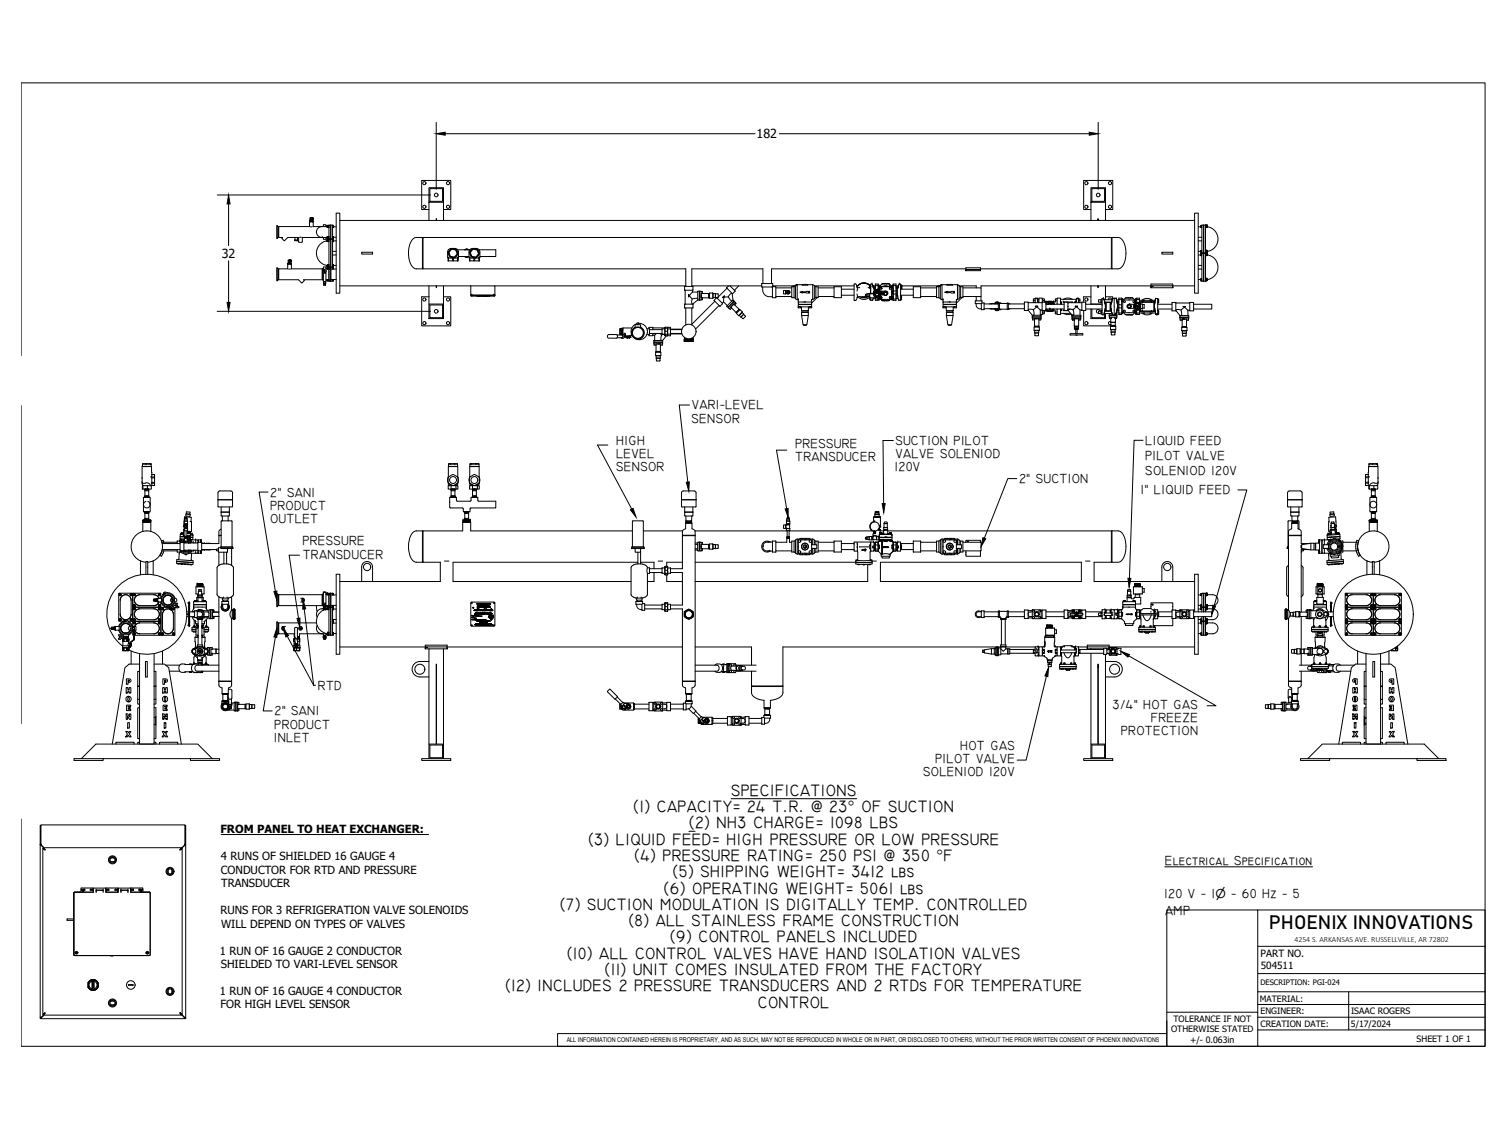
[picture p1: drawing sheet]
<svg xmlns="http://www.w3.org/2000/svg" width="1219mm" height="914mm" viewBox="0 0 1219 914" stroke-linecap="round" stroke-linejoin="round" font-family="sans-serif">
<defs><g id="words">
<text font-size="15.6" x="1027" y="753">PHOENIX INNOVATIONS</text>
<g font-size="13.5">
<text x="592" y="645">SPECIFICATIONS</text>
<text x="513" y="658">(1) CAPACITY= 24 T.R. @ 23° OF SUCTION</text>
<text x="558" y="671">(2) NH3 CHARGE= 1098 LBS</text>
<text x="476" y="684">(3) LIQUID FEED= HIGH PRESSURE OR LOW PRESSURE</text>
<text x="513" y="697">(4) PRESSURE RATING= 250 PSI @ 350 °F</text>
<text x="545" y="711">(5) SHIPPING WEIGHT= 3412 lbs</text>
<text x="537" y="724">(6) OPERATING WEIGHT= 5061 lbs</text>
<text x="453" y="737">(7) SUCTION MODULATION IS DIGITALLY TEMP. CONTROLLED</text>
<text x="509" y="750">(8) ALL STAINLESS FRAME CONSTRUCTION</text>
<text x="542" y="763">(9) CONTROL PANELS INCLUDED</text>
<text x="459" y="777">(10) ALL CONTROL VALVES HAVE HAND ISOLATION VALVES</text>
<text x="489" y="790">(11) UNIT COMES INSULATED FROM THE FACTORY</text>
<text x="409" y="803">(12) INCLUDES 2 PRESSURE TRANSDUCERS AND 2 RTDs FOR TEMPERATURE</text>
<text x="613" y="816">CONTROL</text>
</g>
<g font-size="10.8">
<text x="560" y="332">VARI-LEVEL</text>
<text x="560" y="342">SENSOR</text>
<text x="499" y="361">HIGH</text>
<text x="644" y="363">PRESSURE</text>
<text x="725" y="360">SUCTION PILOT</text>
<text x="927" y="360">LIQUID FEED</text>
<text x="499" y="371">LEVEL</text>
<text x="725" y="371">VALVE SOLENIOD</text>
<text x="644" y="373">TRANSDUCER</text>
<text x="927" y="373">PILOT VALVE</text>
<text x="499" y="382">SENSOR</text>
<text x="724" y="382">120V</text>
<text x="927" y="385">SOLENIOD 120V</text>
<text x="825" y="391">2&quot; SUCTION</text>
<text x="923" y="400">1&quot; LIQUID FEED</text>
<text x="219" y="402">2&quot; SANI</text>
<text x="219" y="413">PRODUCT</text>
<text x="219" y="423">OUTLET</text>
<text x="245" y="442">PRESSURE</text>
<text x="245" y="452">TRANSDUCER</text>
<text x="257" y="559">RTD</text>
<text x="901" y="574">3/4&quot; HOT GAS</text>
<text x="222" y="579">2&quot; SANI</text>
<text x="932" y="585">FREEZE</text>
<text x="222" y="590">PRODUCT</text>
<text x="907" y="595">PROTECTION</text>
<text x="222" y="601">INLET</text>
<text x="777" y="608">HOT GAS</text>
<text x="757" y="618">PILOT VALVE</text>
<text x="747" y="629">SOLENIOD 120V</text>
<text x="943" y="700">Electrical Specification</text>
<text x="942" y="727">120 V - 1⌀ - 60 Hz - 5</text>
<text x="943" y="741">AMP</text>
</g>
<g font-size="10.1">
<text x="612" y="112">182</text>
<text x="180" y="209">32</text>
</g>
<g font-size="9.1">
<text x="178" y="675">FROM PANEL TO HEAT EXCHANGER:</text>
<text x="179" y="697">4 RUNS OF SHIELDED 16 GAUGE 4</text>
<text x="179" y="708">CONDUCTOR FOR RTD AND PRESSURE</text>
<text x="179" y="719">TRANSDUCER</text>
<text x="178" y="740">RUNS FOR 3 REFRIGERATION VALVE SOLENOIDS</text>
<text x="179" y="751">WILL DEPEND ON TYPES OF VALVES</text>
<text x="178" y="773">1 RUN OF 16 GAUGE 2 CONDUCTOR</text>
<text x="179" y="784">SHIELDED TO VARI-LEVEL SENSOR</text>
<text x="178" y="806">1 RUN OF 16 GAUGE 4 CONDUCTOR</text>
<text x="178" y="817">FOR HIGH LEVEL SENSOR</text>
</g>
<g font-size="8.1">
<text x="1021" y="775">PART NO.</text>
<text x="1021" y="785">504511</text>
</g>
<g font-size="7.1">
<text x="1020" y="811">MATERIAL:</text>
<text x="1020" y="822">ENGINEER:</text>
<text x="1094" y="821">ISAAC ROGERS</text>
<text x="950" y="828">TOLERANCE IF NOT</text>
<text x="1020" y="832">CREATION DATE:</text>
<text x="1094" y="831">5/17/2024</text>
<text x="948" y="836">OTHERWISE STATED</text>
<text x="963" y="845">+/- 0.063in</text>
<text x="1147" y="844">SHEET 1 OF 1</text>
</g>
<text font-size="6.4" x="1048" y="763">4254 S. ARKANSAS AVE. RUSSELLVILLE, AR 72802</text>
<text font-size="6.1" x="1020" y="798">DESCRIPTION: PGI-024</text>
<text font-size="5.3" x="459" y="844">ALL INFORMATION CONTAINED HEREIN IS PROPRIETARY, AND AS SUCH, MAY NOT BE REPRODUCED IN WHOLE OR IN PART, OR DISCLOSED TO OTHERS, WITHOUT THE PRIOR WRITTEN CONSENT OF PHOENIX INNOVATIONS</text>
</g></defs>
<!-- layer: Phoenix Border (ANSI) -->
<path d="M17 67h1185v780h-1185" fill="none" stroke="#000" stroke-width=".81"/>
<!-- layer: Title (ANSI) -->
<g fill="none" stroke="#000" stroke-width=".81">
<path d="M17 67v221M17 328v258M17 663v184M945 737h73v110h-73zM1018 737h184v110h-184M1018 766h184M1018 789h184M945 820h73M1018 803h184M1018 814h184M1092 803v31M945 827v20h-494v-10h494"/>
<path d="M1018 824h184M1018 834h184"/>
</g>
<!-- layer: Visible (ANSI) -->
<g fill="none" stroke="#000" stroke-width=".81">
<path d="M347 152h12v12h-12zM348 153h10v10h-10zM883 152h12v12h-12zM884 153h10v10h-10zM251 180v4h-25v8v-8l-1-1M251 180h3M251 179h.1M251 180h.1M251 179h1M251 179h2M251 178h2M251 177v2"/>
<path d="M252 177h1M252 177l-1 1 2-1v1M252 177h-1h1M252 176h.1M252 176v1M252 179h-1M252 179h-1v1M252 179h1M253 177h-1M253 177l-1 1M253 179h-1M253 179h.1"/>
<path d="M253 177v2M253 176l1 1-1 1M253 176a.7 .7 0 0 1 1 1 .7 .7 0 0 1-1 1M253 176l-1 1 1-1a.7 .7 0 0 1 1 1 .7 .7 0 0 1-1 1M253 178h.1M254 179h.1M253 179h-1h1M253 180h.1M254 179v5h11M272 173h3v64h-3zM275 179h692M347 170h-6v-24h24v24h-6"/>
<path d="M347 164v15M353 179v-2v2M359 164v15M883 170h-6v-24h24v24h-6M883 164v15M889 179v-2v2M895 164v15M967 173h3v64h-3zM224 183v10M225 183h-1v10l1-1h4l-1 1 2 2 3-3h9v4h3v-4h20M239 194l2 1h-2zM239 192v2"/>
<path d="M241 192v2M242 192h2M251 184h2M261 184a4 4 0 0 0-5 4 4 4 0 0 0 5 4M261 192h.1M261 184h.1M262 192v2h2v-2M262 184v-2h2v2M265 183v1M265 193h.1M265 195h.1M265 195a10 10 0 0 0-9 10 10 10 0 0 0 9 10"/>
<path d="M265 183h.1M265 192v1M265 192h.1M265 194v1M265 184h.1M265 194h.1M265 184h1M265 194h1zM265 194v2M265 196h.1M265 183h1M265 194v1h1v-1"/>
<path d="M265 195v1h1v-1M265 191v2M265 193h1zM265 193v-1h1v1M265 192v-1h1v1M265 182v1h1v-1M265 183v1h1v-1M265 191h.1M266 191h.1M266 191v1M266 183h.1M266 196h.1"/>
<path d="M266 194h.1M266 194h3v22h-1v-22M266 194v22h2M266 182h3v12h-3zM266 193h.1M266 184h.1M268 182v46M269 194h1zM269 182l1 1M269 192h1M269 196h1M269 194h1"/>
<path d="M269 183h1M269 184h1M270 184h.1M270 183h.1M270 194v2M270 183v1M270 183v1h-1M270 193h.1M270 192v1h-1h1M270 192v1M270 192h.1M270 192h2"/>
<path d="M270 184h2M272 195h-3M342 192h-5a10 10 0 0 0-6 11v5a10 10 0 0 0 6 10h5M342 192v26M342 192v1M900 192h5a10 10 0 0 1 6 11v6a9 9 0 0 1-6 9h-5M900 192v26M900 192v1M970 192h3M970 184h3M970 195h3M972 183v1"/>
<path d="M972 184h.1M972 183h.1M972 183h1M972 184h1M973 183v22h1M973 182l-1 1v1M974 182l-1 1M974 182h2v23M974 182v46M976 184h.1M976 183h.1M976 183h1h-1z"/>
<path d="M976 183v1h1v-1M977 183h-1M977 183h.1M977 183v1M977 184h.1M977 184a10 10 0 0 1 9 10 10 10 0 0 1-9 10M224 217v10M233 213h.1M233 213h1M233 214h.1M233 213h2M234 211v2"/>
<path d="M234 213h-1M234 213h2M234 213h.1M234 213h-1v1h3v-1M234 218h1M234 211h2h-1M234 212h-1h3h-1M234 211h-1h1M234 211h1M234 210v1M234 210h1M234 210h.1"/>
<path d="M234 213h2zM235 211a.7 .7 0 0 1 1 0 .7 .7 0 0 1-1 1l1-1h-1M235 211h.1M235 210h.1M235 211h-1M235 212h-1M235 213h-1M235 213h.1M235 211v2M235 213h1M235 211a.7 .7 0 0 1 1 0 .7 .7 0 0 1-1 1h-2M236 213h-1"/>
<path d="M236 213h-3M236 213h.1M236 214h.1M261 218v9M262 218h-26v-4h-3v4h-7v9v-9l-2-1v10h1h17l2 2 2-2h16M262 219v-3h2v5h-1M262 218h1v3h1v7h-2M262 219v11M262 219h1M262 219v1M263 218h.1M263 218v1"/>
<path d="M264 219v1M265 217v1M265 215v1M265 217h.1M265 216h.1M265 215h.1M265 216v-1v1M265 214v2M265 214h.1M265 217h1M265 214h1zM265 214v1h1v-1"/>
<path d="M265 215v1h1v-1M266 217v1h-2M266 217h.1M266 216h.1M266 214h.1M269 217h1M269 218v-1h-3v10M269 204h3M269 207h3M269 218h1M269 216h1M269 214h1"/>
<path d="M270 214v1M270 214h.1M270 217h.1M270 217v1M270 215v1M270 215v1h-1M270 216h.1M272 218h-6v9l6-1M272 215h-3M293 204h9v2h-9zM342 217v1M363 209l-1-5 1-2 2-1h3l2 1 1 1v6"/>
<path d="M363 209v2M363 204l1 4M363 211v-3l2 1h4l1-1v3M364 208l4 1M365 208h3M365 202h4M365 202l-2 2M366 202h3M366 209v2h-3M367 209v2h-1M367 211h4M369 202l1 4"/>
<path d="M370 206l-2 3M371 202h9M371 209h.1M371 209v2M371 208h9M376 208h1h-1M376 202h1h-1M378 202h1h-1M378 208h1h-1M379 202h-2a1.4 1.4 0 0 1 2 0M379 208h-2a1.4 1.4 0 0 0 2 0M380 209v-5v-2l2-1h4l1 1 1 1v6"/>
<path d="M380 209v2M380 204l2 4M380 211v-3l2 1h4l2-1v3M381 204h-1M382 208l3 1M382 208h3M383 202h3M383 202l-2 2M384 209v2h-4M384 209v2M384 211h4M386 202l2 4"/>
<path d="M387 206l-2 3M388 206l-3 3M388 202h13v6h-12M388 209h.1M388 209v2M782 219h.1M782 219v-1h12v1M782 218v-1h12v1M782 218h-157v12M782 219h12M783 219h1zM794 218h106v-26h-558v26h213v14"/>
<path d="M794 219h.1M900 217v1M941 204h8v2h-8zM970 204h2M970 215h3M970 218h3M972 203v1M972 204v1M972 205h1M972 205v1M972 206v1M972 205h.1"/>
<path d="M972 207h.1M972 203h.1M972 203h1M972 204h1M972 206h1M972 207h1M973 205h-1M973 206l-3 1M974 205l2 1M976 203h1M976 203h.1M976 205h.1"/>
<path d="M976 207h.1M976 205h-2M976 205v22M976 207h1zM976 204h1v1h-1zM976 205h1M976 203v1M976 207v-1h1v1M976 206v-1h1v1M977 203v1M977 205h.1M977 203v2"/>
<path d="M977 203h.1M977 204h.1M977 205v2M977 207h.1M977 206v1M977 206h.1M977 206a10 10 0 0 1 9 10 10 10 0 0 1-9 11v-1M262 231h.1M262 230v-2h1v2M262 230h.1M262 230v1M262 230h1"/>
<path d="M262 229v1h1v-1M262 231h1M262 229v1M263 229v1M263 231h.1M263 230v1M264 228v2M264 227h2M265 227h.1M265 227v1M265 227h1v1h-1zM266 227l2 1"/>
<path d="M266 227v1M269 227l-1 1M269 226v1M269 227h1M270 227v-1v2h-1M270 227h.1M275 232h106M347 232v14M353 232v1v-1M359 232v14M381 239h20h-20zM381 232h20v7"/>
<path d="M381 239l20 1zM381 232v7M381 240h1M382 239h.1M386 240h.1M387 240h-1M387 240h.1M388 240h-1M388 240h.1M388 240h1M389 240h.1M389 240h1"/>
<path d="M390 240h.1M390 240h1M391 240h.1M391 240h1M392 240h.1M393 240h.1M394 240h-1M394 240h.1M394 240h1M395 240h.1M395 240h1M396 240h.1"/>
<path d="M397 240h-1M400 240h.1M400 239h.1M401 232h154M554 235v11M557 239h1v2zM560 232h57M561 237h-1a2.3 2.3 0 0 0-2 3 2.3 2.3 0 0 0 2 2v3l1 1M561 237h4M561 235v2M561 232v3M561 232h-7v3h7"/>
<path d="M565 236h1v7h-1zM566 237h.1M566 236h2v7h-2zM568 238v3v-2M568 236h1v2h-1M569 238h5M574 238v3M574 238h.1M577 237h-3v5h3M577 237v5M577 237v1M577 238h2"/>
<path d="M577 238v3M579 238v3M579 238h2v3M588 233l-7 8M590 232l-2 1 5 5M591 232l4 4-2 2M593 238h.1M593 238h-2a3 3 0 0 1-4 3 2.8 2.8 0 0 0-1 3v1M593 238l1 5-6 5 1 1 5-5M595 236h.1M598 232l-3 3M617 230v2"/>
<path d="M617 232h.1M617 230h.1M617 230h8M617 232h8M617 232v2a6 6 0 0 0 7 6h1M618 230v-12h-58v14M625 232v1M625 230h1M626 232l-1 9M626 230v2h2v9M626 232h17M628 233h13"/>
<path d="M636 238v-3v3M636 238h1M636 238h.1M637 235h-3v3h2M641 232h2M643 232h-2v9h2M643 232v9M644 232h.1M644 231l-1 1M644 231v11M645 231l-4 1h1M645 231v12"/>
<path d="M645 231h4M648 237l2-1h6l-1 1h1h-6zM649 231l5-1v1zM654 231h4M658 231v12h-1v2M658 231h1M659 231l1 1M659 231v11M659 232h32M662 233h13M675 232v9M675 232h.1"/>
<path d="M675 232h6M681 232h.1M681 232v9M681 239h10M681 234h10M694 232h.1M694 233h.1M694 238v3M694 232v1zM694 233l-1-3h-1v13h1l1-2M694 233v3M696 233h-2"/>
<path d="M702 238l-1 1v1h1M702 238v2M703 233h.1M703 233h1M704 238h-2v2h2M704 238v2h-10M704 238v2M704 238h2M704 231h1v1M704 231v2h1v5M704 232h1v2M704 231a7 7 0 0 0-10 1"/>
<path d="M705 232h.1M706 238h.1M706 230h-1v8M706 230h.1M706 230l1 2h2M706 231l1 2h1v3M707 232h.1M707 232h2M707 238h.1M707 238h-1M707 238h5M707 233h.1"/>
<path d="M707 233h2M707 238a3 3 0 0 1 3-3 3 3 0 0 1 3 3M707 238h-3v3M707 238a2.8 2.8 0 0 1 3-3 2.8 2.8 0 0 1 3 3M708 236v1M708 234h.1M708 237v1M708 238h-1M708 237h.1M708 236a3 3 0 0 1 4-1 3 3 0 0 1 1 4 3 3 0 0 0-2-4 3 3 0 0 0-4 3zM708 238h.1M708 236v2"/>
<path d="M708 236h.1M708 238l1-2h2l1 2M708 238a1.8 1.8 0 0 1 2-1 1.8 1.8 0 0 1 2 1M708 238a1.7 1.7 0 0 0 2 2 1.7 1.7 0 0 0 2-2M708 235v1M709 237h-1M709 236l-1 2M709 238v1M709 238a1.5 1.5 0 0 1 1-1 1.5 1.5 0 0 1 1 1M709 238a1.4 1.4 0 0 0 1 2 1.4 1.4 0 0 0 1-2M709 236l-1 1M709 236l-1 2v-1"/>
<path d="M709 233h-1v3M709 230h2v1h-2zM709 231v4M709 236h.1M709 235h1h2M710 236h.1M710 236h-1h2h-1M711 236h.1M711 235h-2M711 231h1l-1 4v-4M711 234h.1M711 232h1"/>
<path d="M711 233h.1M711 237h1M711 238v1M711 237h.1M712 237h.1M712 232h.1M712 237l-1-1 1 2M712 238h.1M712 237v1M712 237v1zM712 235h.1M712 232h10"/>
<path d="M712 232v3M712 236h.1M712 236v2M712 238v1M712 235v1M712 235v-3h10v10h-10v-1M712 236l1 1M712 240v1M712 239h.1M712 236h4a1.8 1.8 0 0 1 3 2M712 233h1h-1l1 1h1v-1v1M712 237l1 2"/>
<path d="M712 237l1 1h2M713 239h-1M713 236l-1 1M713 239h3h-3M713 239h.1M713 238l-1 2M713 237v1M713 238h.1M713 237v2M713 237h.1M713 238v1M713 236l1 2"/>
<path d="M714 233h-1h1M714 236l1 2-1-2M714 230l-2 2M714 230h1M715 230h.1M715 232h4M715 238a1.6 1.6 0 0 1 2-2 1.6 1.6 0 0 1 2 2M715 238h.1M716 239a1.7 1.7 0 0 1 0-3 1.7 1.7 0 0 1 2 0 1.7 1.7 0 0 1 0 3M716 238a1.3 1.3 0 0 1 1-2 1.3 1.3 0 0 1 1 2M716 230h-1M716 230h3"/>
<path d="M716 232h2h-2M716 238h.1M716 236l-1 2M716 237a1.1 1.1 0 0 1 2 0 1.1 1.1 0 0 1-1 2 1.1 1.1 0 0 1-1-1zM716 230h2M716 230h.1M718 230h-3M718 230h.1M719 238h.1M719 230h-1M719 230h1M720 230v2z"/>
<path d="M720 230l2 2M720 233v1zM721 233h-1M721 233h1zM722 232h.1M722 233l-1 1h-1M722 236v2M722 235v2M722 232v10M722 237h.1M722 237v1M723 237v3"/>
<path d="M723 233v4h-1M723 234h.1M723 233h.1M723 232h-1l1 1M723 231h-1v1M723 231v-1h2v13h-2v-12h2M723 238h2M723 236h2M725 233h2M725 233h1v7M725 232h2M725 239h1"/>
<path d="M726 234h.1M727 239h.1M727 239l1 4M727 233v7M727 233h.1M727 232h.1M728 231l-1 2M728 230h1v13h-1M728 230h.1M728 230l-1 2M729 240h1v1h-1M729 232h.1"/>
<path d="M729 239h10M729 234h10M729 232h1v1h-1zM729 232v-1h1v1M729 233v1h1v-1M730 232h30M739 232v9M739 232h.1M739 232h6v9h-6M745 233h13M758 232h2M760 232h-2v9h2"/>
<path d="M760 232v9M761 232h.1M761 231l-1 1M761 231v11M763 231l-5 1h1M763 231v12M763 231h4M765 237l2-1h6l-1 1h1h-6zM767 231l4-1v1zM771 231h4M775 231h1M775 231v12h-1v2"/>
<path d="M776 231l2 1M776 231v11M777 232h13v1M780 233h14v7h-14M883 232v14M889 232v1v-1M895 232v11M932 233h.1M932 233v-2h17v2M932 233h17M949 233h.1M967 232l-18-1v-1h-17v1l-138 1v1"/>
<path d="M970 226h2M972 226v1M972 227l1 1M972 227v1M972 226h.1M972 227h1M972 226h1M974 227v-22h-1v23h1M976 226h.1M976 227h.1M976 227l-2 1M976 227h1z"/>
<path d="M976 227h1M976 227v-1h1v1M977 226h.1M977 226v1M977 227h.1M347 246h12v12h-12zM347 240h-6v24h24v-24h-6M348 247h10v10h-10zM555 249v14M560 249v14M561 246h.1M561 246v3"/>
<path d="M561 246h-7v3h7M561 249h.1M565 242h.1M565 242h-5M565 243l-4 3M566 242h.1M568 241h6M568 241l1 2h-1M574 241h.1M578 243h.1M578 243l5 5 2-2M579 244l-19 19"/>
<path d="M579 241h-2v1M580 241l-2 2M581 241h-1l5 5M581 241h-2M582 247l-19 19M585 241l2-1-2 1zM586 245l-1 1M586 245l3 3M589 249l5-5 1 1-5 5zM590 240l2 4M590 248v1M592 249l-1 1h-1"/>
<path d="M592 249l4 4M594 243v1M594 244v1M594 244h.1M595 247l3 4M595 247l-1-1-2 3M595 245l1 1-1 1M596 253h.1M598 256l2 1M598 251l-2 2M598 251h1M598 251h.1"/>
<path d="M601 253l1 2M601 253l-3 2M601 253l-2-2-3 3 2 2M601 253l-3 3M601 253h.1M602 255l1 1-1 2-2-1M602 255l-2 2M602 254l-2 3M625 241h.1M625 241h3M628 241h.1M628 240h13"/>
<path d="M643 241l1 1M644 242l1 1M645 243h1M646 243h.1M646 243v2M646 249h2M646 249h.1M646 245h.1M646 247h11v2h-11zM646 245h11v1h-11zM646 244v1M647 246v1"/>
<path d="M649 252v1M649 252h5M649 249v3M649 253h5l-1 10h-3zM649 256h5M654 252v1M654 249v3M654 252h.1M655 249h2M656 246v1M660 241l-2 2M661 241h1v-9h-2v9h1l-4 4"/>
<path d="M662 240h13M675 241h.1M675 241h6M681 241h.1M694 241h.1M694 240a7 7 0 0 0 10 1M696 240a7 7 0 0 0 7 0M698 241h.1M698 241h2zM700 241h1zM701 241h-3M704 241v2h1"/>
<path d="M704 242h1M704 241h8M705 241v2h1M706 243h.1M707 242h2M707 241l-1 2M709 241v1h2v1h-2v-1M711 242h.1M712 241v2h-1v-2v1h1M712 241h.1M713 241v1h1v-1v-1v1M713 241h-1"/>
<path d="M713 240h1zM713 240v1M713 241h.1M713 242l1 1M714 242v1M714 243h.1M715 243l1 1M716 243v1M716 243l2 1M718 243h1M720 241v1h1l1-1M720 240v1z"/>
<path d="M720 240h1M721 242l-1 1h-6M721 241h1M721 240l1 1M722 242h1M723 241h.1M723 240v3l-1-1M723 240l-1 1M723 242h.1M723 242h2M725 242h2M725 241h2"/>
<path d="M727 240h.1M728 243h.1M730 241v1h-1M730 242v1h-1M739 241h.1M745 240h13M760 241l1 1M761 242l2 1M763 243h.1M763 243v2M763 249h3M763 249h.1"/>
<path d="M763 245h.1M763 247h11v2h-11zM763 245h11v1h-11zM763 244v1M764 246v1M766 252v1M766 252h6M766 249v3M766 253h6l-2 10h-3zM766 256h6M766 252h5M771 252v1"/>
<path d="M772 249v3M772 252h-1M772 249h2M773 246v1M774 249h.1M778 241l-3 2M778 241h2v-9h-2v9l-4 4M790 244v2M790 246h.1M790 244h.1M790 244h5M790 246l1 3 3 1"/>
<path d="M790 240v4M794 240v4M794 246v5h3M795 244h.1M795 245l-1 1h-4M795 245h2v6M795 244v1M797 251h.1M797 246h11M797 250h11M801 250h2M803 250h2"/>
<path d="M803 246h.1M805 246h-4M805 250h1v1M805 246h.1M805 250h.1M806 250v2h1M806 245v1h-1M807 250v2M807 245h-1v1M807 245v1v-1h1M807 245v1M807 245h.1"/>
<path d="M807 251v1M808 245v6M808 245l1 1v5M808 251v1h-1M808 245h2v1M809 246h6M809 250h6M810 250v1h-2M815 246v5h1v-5M815 245v1M815 245h1M816 245v1"/>
<path d="M816 246h1M816 246h13M816 250h13M817 250h-1M829 245v7l3-1v-6M829 245h.1M829 245h3M832 245h12M832 251l4 4M832 251h.1M836 257h7v1h-7zM836 255h7v2h-7z"/>
<path d="M836 258v1h2M836 257h.1M837 244v1h1M837 251v4M837 255h.1M838 258v6M838 242v3M838 242h-1v2h1M838 248h2zM839 258h-1h3M840 242h-2M840 242h.1"/>
<path d="M840 242v3M840 242v1M840 242h1M840 243h.1M840 244h.1M840 244v1M840 245h1M840 245h.1M841 244v1M841 258v1M841 259v5M842 257h.1"/>
<path d="M842 251a2.6 2.6 0 0 0-3-2 2.6 2.6 0 0 0-2 2l-3-1-2 1M842 251h2M842 251v4M843 259h-2M843 258v1M844 245v6M844 245v-3l-3-1v4M844 252v3h-2M844 242v3M844 252h.1M844 245h.1M844 245h3"/>
<path d="M844 252h3M844 244h.1M844 253h1v1h-1zM844 242h1v2h-1zM844 252v1M845 252h2M845 244h2M845 252v1M847 251l2 1M847 245v6M847 250h14M847 246h.1"/>
<path d="M847 246h14M847 245a4 4 0 0 1 6 1M847 246a4 4 0 0 1 6 0M847 244h.1M847 245h.1M847 250l3 1 2-1M848 252h3M848 246h.1M849 246h.1M849 244l-2 1M849 246h-1M849 250h1"/>
<path d="M850 250h.1M850 246h-1M850 246h.1M850 246h1M851 246h.1M851 244h-3M851 244h1M851 244l2 1M852 244h1M852 246h1M852 246a3 3 0 0 0-5 0M853 246h1"/>
<path d="M853 245h1M853 244h.1M853 252h.1M853 252h-1M853 252h1M853 250a4 4 0 0 1-6 0M853 250a4 4 0 0 1-6 1M854 251l-1 1h-2h1M854 246h.1M854 252v1M856 250v5h3v-5M856 253h-2v1h2"/>
<path d="M856 244h-2v1l-1-1M856 242h-2v2M856 250h.1M856 246v-4l2-1v5M859 250h.1M859 254h8M859 242h13M859 244v2M859 250v2M859 245v1M859 245h.1M859 251h.1"/>
<path d="M860 246h.1M861 252h.1M861 245h.1M861 245h7M861 252h4M861 242a7 7 0 0 1 7 0M861 254a7 7 0 0 0 6 0M861 245l1 6h3v-3M862 245h-1M864 245h1M865 245v3M865 251h.1"/>
<path d="M865 251l3 4M865 248h.1M865 245h11M866 250l-1 1M866 250l3 1M868 257h7v1h-7zM868 255h.1M868 255v1M868 255h7v2h-7v-1M868 258v1h2M868 245h.1M869 257h.1"/>
<path d="M869 251h.1M869 255a5 5 0 0 1 1-5 1.9 1.9 0 0 1 1-1 1.9 1.9 0 0 1 2 1l1 1v4M869 255h.1M870 258v1M870 258h3v1M870 258h.1M870 245h.1M870 248h2zM871 245h.1M871 245h-1M871 244h.1M872 243l-1 2"/>
<path d="M872 242h.1M872 242v1M872 242h1M873 242v3M873 244h1v1h-1M873 242h1v2M873 259v5h-3v-5M874 257h.1M874 251h2M875 259h-2M875 258v1M876 245h3v6h-3z"/>
<path d="M877 252v12h22M879 250h13M879 246h13M883 250v8h12v-4M883 246h9M883 240h-6v5M884 250v7h10v-3M891 252a1.5 1.5 0 0 0-2-1 1.5 1.5 0 0 0-1 1 1.5 1.5 0 0 0 1 2M891 243h-2v2h2M891 253v1h1M891 252h-2v2h2M892 244h-1v1h1"/>
<path d="M892 242h-1v2M892 252h-1v1h1M892 252h-1M893 242h-1v13h2M893 242h.1M893 242h1M894 242h.1M894 242v1M894 243l1 3M894 243h.1M894 243h6M894 254h.1"/>
<path d="M894 255h.1M894 254h6M894 245h6M894 245h.1M894 245h1M894 246h.1M894 252h.1M894 252h6M895 252h.1M895 252h-1M895 246h.1M895 245v7"/>
<path d="M895 245h.1M895 251l-1 4M895 251h.1M895 240h6v2M895 251v1M895 245h4v7h-4zM897 252h.1M897 243a1.4 1.4 0 0 1 2-2 1.3 1.3 0 0 1 1 2M898 256h6v1h-6zM898 257v1h2v-1M898 254h1M899 255v1"/>
<path d="M899 252h.1M899 245h.1M899 251v1M899 254h.1M899 258v3M899 251h.1M899 246h.1M900 252h.1M900 251h.1M900 251l1 4M900 253h.1M900 245h-1v7"/>
<path d="M900 245h.1M900 253v1M900 244h.1M900 254h.1M900 243h.1M901 243h-1M901 243h.1M901 242h.1M901 242l-1 4M901 255h.1M902 242h.1M902 242h-1"/>
<path d="M902 242v13h-1M903 257v1h1M903 258v3M903 254h1v1h-6v-1h2M903 254v1l-1-1M904 254h.1M904 255v1M904 254h-1M904 242h-2M904 242h.1M904 253v1M904 253h.1"/>
<path d="M904 242v4M904 253h2M904 242v1M904 243h.1M904 252v1M904 243h2M904 257v1M904 252h.1M904 252h2M904 244h.1M904 244h2M904 244v1"/>
<path d="M904 245h.1M904 245v6M904 250v3M904 250h.1M904 251h.1M904 251v1M904 246h.1M905 245v6h1M905 251h.1M905 245h1M906 243v4h2M906 247v2h2"/>
<path d="M906 249v5M908 249v6h-2v-1h2M908 243h.1M908 244h.1M909 252v1h-1M909 253v1h-1M909 253h.1M909 243v-1h-1v1h-2v-2h2v8M909 243h-1v1M909 243v10h10v-2M909 243h10v2M910 253l2 2"/>
<path d="M910 251h1v1v1h-1l-1-1zM910 243l1 1v1h-1l-1-1zM912 241h3M912 255h1M912 241l-2 2M913 255h-1M913 255h2M913 241h-1M914 253h.1M914 243h.1M914 246h1M915 246h3"/>
<path d="M915 247h.1M915 250h.1M915 241h.1M915 241h-2M915 255h.1M915 255h2zM915 241h2zM917 241l2 2M917 244l1-1v2l-1-1zM918 251l1 1-1 1h-1v-1zM918 250h-4M919 248h.1"/>
<path d="M919 249h.1M919 253l-2 2M919 248v1M919 247h.1M919 247v1M919 249v1M919 243h1v1M919 243v-1h1v1M919 243h.1M919 250h.1M919 254v1h1v-1M919 253h.1"/>
<path d="M919 246v1M919 246h.1M919 250h1M920 250h-1M920 252v2h-1v-2M920 246h.1M920 246h-1M920 250h.1M920 244v1M920 251v1M920 254h2v1h-2zM920 243v2"/>
<path d="M920 251v3M920 248l1 1zM920 250h1M921 250h.1M921 246h-1M921 246h.1M921 248h.1M921 248v1zM921 246h1M922 246h-1M922 246h.1M922 250h-1"/>
<path d="M922 250h.1M922 246v1M922 247h1M922 243v-2h-2v2h2v2h1M922 251v3h14M922 251h1M922 244h13M923 247h.1M923 249l-1 1M923 250h.1M923 249h.1M923 251v1"/>
<path d="M923 247v1M923 248h.1M923 248v1M923 245v1M923 251h.1M923 244v1M923 250v2h2M924 246a3 3 0 0 0-5 0 3 3 0 0 0 0 5 3 3 0 0 0 5-1M924 246h.1M924 250h.1M924 250h1M924 246h1"/>
<path d="M924 243a7 7 0 0 1 9 0M924 254a7 7 0 0 0 9 0M925 246h.1M925 247h1v2l-1 1M925 246v4M925 250h.1M925 252h1M925 245h.1M925 252h.1M925 245h-2v1M925 252h7M925 243h1"/>
<path d="M925 254h1M926 254h.1M926 243h.1M926 244l-1 1M931 243h1M931 254h1M931 243h.1M932 244v1M932 245h-7M932 245h.1M932 252h.1M932 245h2v7h-2"/>
<path d="M934 244l1 1M934 251h1M934 245h1M935 251l-1 1M935 245v7M935 245h.1M935 246h.1M935 250h.1M935 252h.1M935 250v3M935 251h.1M935 244v1"/>
<path d="M935 244h.1M935 252h-13M935 253h.1M935 243h.1M935 243h-13M935 242h.1M935 242v4M936 242l-1 1M936 242h-1M936 253v1M936 254h.1M936 254v1"/>
<path d="M936 255h.1M936 255h1M937 242v13M937 243h1v2h-1M937 242h1v1M937 252h1v2h-1M937 251h1v1M937 250h12M937 246h12M937 242h-1h-1M938 245h-1M938 254v1h-1"/>
<path d="M949 245v7M949 245h3v7M952 252h-3M952 251l3 5v1M952 245h11M952 251h.1M955 257h.1M955 257h7v1h-7zM955 256h7v1h-7M955 258v1h2M956 257h.1M956 251v5"/>
<path d="M957 255l-1 1M957 258v7M958 248h2v1zM959 258h-2h4l-1 7M962 257h.1M962 251h-1a2.6 2.6 0 0 0-2-2 2.6 2.6 0 0 0-3 2h-3h-1M962 251h1M962 251v5M962 258v1h-1M963 252h3M963 252v-7h3v7M966 252h.1"/>
<path d="M966 246h15v4h-15M492 271h7a1.6 1.6 0 0 1 1 1 1.6 1.6 0 0 1-1 2h-6a1.6 1.6 0 0 1-1-3zM500 271h3a1.2 1.2 0 0 1 1 1 1.2 1.2 0 0 1-1 2M500 274h3M502 270h1v1h-1zM502 270v-3h1v3M502 267v-1h1v1M502 266v5M503 271a1.2 1.2 0 0 1 1 1 1.2 1.2 0 0 1-1 2M503 267v3M503 267h.1M503 270h.1"/>
<path d="M503 267l1 3M503 267h1M503 270h1M504 267v3M504 267h.1M504 267v1M504 270h.1M504 266v5M505 271l1 1M505 272h5zM506 272l-1 2h-2M506 272h.1"/>
<path d="M506 273h.1M506 271h-1l1-1v1M506 272v1M506 271l1 1M506 271v1M507 273h.1M507 273h3h1M507 273h1M508 273h2M508 272v1M508 273h.1M508 272l2 1"/>
<path d="M508 272h.1M508 273v1M508 274h.1M508 274h2M509 272h.1M510 272h.1M509 273h1M509 273l1 1M509 272v1M509 273v1M509 274h1M509 273h.1"/>
<path d="M510 273h-1M510 274h-1M510 274h.1M510 273h.1M510 272l-1 1M510 272v1M510 273v1M510 273h1zM511 273h-4h1M512 271l-2 1M512 266h-8v5h-1M514 263h5v2a5 5 0 0 1 1 8 5 5 0 0 1-8 0 5 5 0 0 1 2-8z"/>
<path d="M516 262a7 7 0 0 0-4 10M516 263v-1h1v1M517 262a7 7 0 0 1 7 8 7 7 0 0 1-10 4M524 266h2v5h-2M525 265v1M525 265h.1M525 265h3M526 270h10M526 267h10M528 270v2h-3v-1M528 265v2M528 265l10 1"/>
<path d="M529 277h7v2h-7zM529 276h7v1h-7zM529 279h1h1M530 271l-2 1M530 271v5M530 277h.1M531 270l-1 1M534 270l2 1M535 279v6M535 280v-1h-4v6M535 275v1M536 271l-1 5"/>
<path d="M536 277h.1M536 271h.1M536 266v5M536 266h.1M536 271h2M536 266h2M536 279l-1 1M536 279h.1M538 271h-2M538 265l1 7-1-7M539 266h1M539 268h1"/>
<path d="M539 271h1M539 272l-3 4M540 265l1 2M541 267l-1 5zM541 271h2M541 266h2M543 265h.1M543 265h-5M543 266h.1M543 271h.1M543 270h9M543 267h9"/>
<path d="M543 265v7h-4M554 275h7M554 276h7h-7M554 275v1h7M554 276h.1M554 274h2M554 273v1M554 274v1M554 276h3zM558 275v1M558 276h3zM559 274h2"/>
<path d="M561 274v1M561 273v1M561 275v1M651 263v1h2v-1M768 263v1h2v-1M837 268l1 2M837 268v-3h4v3M837 268h4M838 264h3M838 264h.1M838 270v2h3v-2M838 270h3"/>
<path d="M838 268h3M838 264v1M841 268v2M841 264v1M841 264h.1M841 268h.1M866 270h11v1h-11zM870 264h3M870 266h3M870 264v2M870 265h3zM870 267h3"/>
<path d="M870 267h.1M870 267h1M871 267h1M871 267h-1M871 267v3M871 271h1M872 267v3M873 267h-1M873 267h.1M873 264v2M899 264h4zM899 267h4"/>
<path d="M899 264v3M899 267h.1M899 261a1.3 1.3 0 0 0-2 1 1.3 1.3 0 0 0 2 1M899 261v3M899 261h4M899 264h.1M899 267v2M903 269l-1 2h-2l-1-2M903 269h-4M903 267v2M903 263l-4 1M903 263v1"/>
<path d="M903 261v3M903 264v3M903 267h.1M957 268v2M957 268h4M957 268v-3h4v3M957 264h4M957 264v1M957 270l1 2h2v-2M957 270h3M957 268h3M960 268v2"/>
<path d="M961 264l-1 1M961 268h-1M531 288v2M531 288v-3h4v3M531 288h4M531 285h4M531 285h.1M531 290h4M535 288l-1 4h-2l-1-2M535 285h.1M535 288h.1M115 376v2h7v-2"/>
<path d="M115 376h.1M117 378h.1M118 376h-3M118 376h4M121 378h.1M121 376h1M122 376h-4M122 376h.1M363 376v2h7v-2M363 376h.1M363 376h1M364 376h4"/>
<path d="M364 376h-1M365 376h3M365 378h.1M368 376h2M369 378h.1M370 376h.1M380 376v2h8v-2M380 376h.1M380 376h2M382 376h3M382 376h-2M382 378h.1"/>
<path d="M385 376h3M386 378h.1M388 376h.1M1108 376v2h7v-2M1108 376h.1M1110 378h.1M1111 376h-3M1111 376h4M1114 378h.1M1114 376h1M1115 376h-4M1115 376h.1"/>
<path d="M115 391h1h4l2 2M115 391v1l1 1M116 393v3h3M116 393h-1M116 393h.1M117 397h3M117 396v7M117 396h.1M117 397h.1M118 396h-1M119 396h-2M119 393v3h3v-3h-7v3h1"/>
<path d="M120 396h-3M120 396l-3 1M120 396h.1M120 397h-3M120 396v7M120 397h.1M122 393h.1M125 391h-2v2h2M125 387h-2v4h2M125 386h-3h1v-8h-8v13M125 384h-2h2v2M125 393h-3"/>
<path d="M125 386v7M177 398h1h9h1v13l-11-1zM363 387v-9h8v9M363 387v4M363 391h.1M363 391v2M363 386v1M363 391l2 2h1M363 391l3 2M363 386h.1M365 393v3h4M365 397h3"/>
<path d="M365 397h.1M365 396h.1M365 396v5M365 396v1M367 393h-1M368 396h-3M368 397h-1M368 397h.1M368 396v1M368 396h.1M368 396v7M368 396l-3 1"/>
<path d="M369 393v3h2v-3h-8v3h2M370 386h.1M370 386l1 1M370 386l-3-2-4 2M370 391l-3 2M371 391l-1 2M371 387v4M371 391h-1M380 387v-9h8v9M380 387v4M380 391h1M380 391l1 2"/>
<path d="M380 386v1M381 391l1 2h2M381 391l3 2M381 386h-1M383 393v3h3M383 397h3M383 396v7M383 397h.1M383 396v1M383 396h.1M384 396h-1M385 393h-1"/>
<path d="M385 396h-2M385 396l1 1M385 396h1M385 396l-2 1M386 397h-3M386 397h.1M386 396h-1M386 396h-3M386 397l-1 6M386 393v3h2v-3h-8v3h3M388 386h.1M388 386v1"/>
<path d="M388 386l-4-2-4 2M388 391l-3 2M388 391l-1 2M388 387v4M388 391h.1M552 398h1h9h1v13l-11-1zM1105 391h3v2h-3M1105 387h3v4h-3M1105 386h3v-1v-7h8v13M1105 393h4M1105 384h3zM1105 384v9"/>
<path d="M1109 393v3h3M1109 393h-1M1110 397h3M1110 397v5M1110 397h.1M1110 396v1M1110 396h3v1M1110 396h.1M1111 396h-1M1112 393v3h3v-3h-7v3h1M1113 396h-3M1113 396h.1"/>
<path d="M1113 397h-3M1113 397h.1M1113 396l-3 1M1113 396v1M1113 397v6M1116 391h-1h-2a3 3 0 0 0-4 2M1116 391l-1 2M116 403h6v12h-6zM117 407a2.7 2.7 0 0 0 2 4 2.7 2.7 0 0 0 2-4M117 402h.1M117 420v1M117 401h3"/>
<path d="M117 402h3M117 420h3M117 416h3M117 415h3M117 402v1M117 415h.1M117 403h.1M117 415v5M118 402h-1M118 415h-1M118 406l-1 1M120 406l1 1"/>
<path d="M120 403h-2M120 403h-3M120 415h-3M120 415h.1M120 403h.1M120 402l-3 1M120 402v1M120 415v6M120 402h.1M120 402h-3M120 415h-2h2M151 416l3 1v1h-4z"/>
<path d="M151 415h3v1h-3zM176 405h12M179 411v7h6M179 415h7M180 418v4M185 418v4M186 411l-1 7M364 403h5l1 2v1h11v-1v-2h6v3h14v5h-20v1v3h-6v-4h-11zM365 401v1M365 401h3M365 402h3M365 402v1"/>
<path d="M365 403h.1M365 402h.1M368 403h-3M368 402l-3 1M368 402v1M368 403h.1M368 403h-1M368 402h-3M368 402h.1M376 420v1M376 420h3M376 416h3"/>
<path d="M376 415h3M376 415h.1M376 415v5M377 415h-1M379 415h-3M379 415v6M379 415h.1M383 401h3M383 402h3M383 402h.1M383 403h.1M383 402v1"/>
<path d="M383 402h1M384 402h1M384 402h-1M385 402h-2M385 403h-1M385 403h-2M385 403h1M385 402l-2 1M386 402h-1M386 403h-3M386 403h-1M386 402l-3 1"/>
<path d="M386 402h-3M386 402h.1M552 405h11M554 411v7h7M554 415h7M555 418v4h5v-4M561 415h.1M561 411v7M707 419v4M707 419h6zM708 416v2h2h2v-2M709 415v1h1h1v-1"/>
<path d="M709 415h2zM709 416h-1h4h-1M713 419v6l-1 1M1042 405h12M1042 405h.1M1045 411v7h7v-7M1045 415h7M1046 418v4M1051 418v4M1054 405h.1M1054 410h-12v-11l1-1h10h1v12M1077 417l3-1v2h-3z"/>
<path d="M1077 415h3v1h-3zM1109 403h5v12h-5zM1110 420v1M1110 401h3M1110 402h3M1110 420h3M1110 416h3M1110 415v5M1110 402h.1M1110 402v1M1110 415h.1M1110 403h.1"/>
<path d="M1111 415h-1M1113 415h-3M1113 415h.1M1113 403h-3M1113 402l-3 1M1113 402v1M1113 403h.1M1113 402h-3M1113 415v6M1113 402h.1M115 421v1h7v-1h-1h1M115 421h1z"/>
<path d="M115 421h.1M116 423h6zM116 423v7M116 422h.1M116 423h.1M116 422v1M116 421h3zM117 422h-1M117 421h.1M117 421h3M119 421h2zM119 421h-2"/>
<path d="M120 421h.1M120 421h-3M121 423h-5M121 423h.1M121 423h1M121 422h-5M121 422l-5 1M121 422h.1M121 422h1M122 423h-3M122 423h-5M122 423h.1"/>
<path d="M122 423h-6M122 422l-6 1M122 422v1M122 423h-1M122 422h-6M122 422h.1M122 422h-1M122 423v7M133 439l-1-1h-1v1h12M145 438h.1M146 438h-1M146 438l1-1z"/>
<path d="M146 438h.1M146 437v1zM146 437h1M146 438h-2l-1 2M146 439h5M146 438v1M147 437h.1M147 438h.1M147 431v1M148 439a4 4 0 0 1 5 0M148 432v-1v1M148 431h-1v1"/>
<path d="M148 433h-2v1l4 1M149 432h-3v1M149 434h1M149 429h.1M149 429l-1 5h2M149 439h-3v7h3M149 439v7M149 440h4M149 439h1zM149 428h3M149 422h3M149 428v2"/>
<path d="M149 425v1v1M149 427v1M149 435h.1M149 437l-3 1M149 438l-2 1M149 420h3M149 420v4h3M149 436v2M149 436h3M149 424v1M150 435h1M150 430v5"/>
<path d="M150 435h.1M150 435v1M150 436h.1M150 435h-4v1l3 1M150 420v-1h1v1M151 435h1M151 435h.1M151 435v1M151 436h.1M151 434l1 1M151 430v5M151 436a1.4 1.4 0 0 1 2-1 1.4 1.4 0 0 1 1 2"/>
<path d="M151 436a1.4 1.4 0 0 1 2-1 1.4 1.4 0 0 1 1 1M151 436a1.6 1.6 0 0 1 3-1 1.4 1.4 0 0 1-1 2M152 424v2M152 438l2 1M152 437l2 1 1 1M152 420v2M152 436v2M152 436v1M152 435l-1 1M152 428v-1v1M152 425h.1M152 428h.1"/>
<path d="M152 427h.1M152 430h.1M152 425v1M152 424v1M152 436h.1M152 436a1.1 1.1 0 0 1 1-1 1.1 1.1 0 0 1 1 1M152 428v2h-3M152 425h-3M152 422v2M152 437a1.1 1.1 0 0 1 0-2 1.1 1.1 0 0 1 2 1 1.1 1.1 0 0 1-1 1M152 440h1M152 437a1.1 1.1 0 0 1 0-2 1.1 1.1 0 0 1 2 0 1.1 1.1 0 0 1-1 2"/>
<path d="M153 439v1M153 440h.1M153 440h1M153 439h1M153 437h5M153 437h.1M154 432h.1M154 432h-2M154 432h-1M154 432v2M154 431h-2M154 431l-2 1"/>
<path d="M154 431h.1M154 430h.1M154 430h-2v1h2M154 430v2M154 422h1v8h-1M154 436h.1M154 435v1M154 434v1M154 434h-3M154 435h2v2h-2M154 434h-2M154 433v-1v1h2v1"/>
<path d="M154 433l2 1v1h-2M154 438h.1M154 432h2v1M154 440h.1M155 422v-3h-6v6M155 438h.1M155 423v7M157 439h.1M157 439v1v-1h-7v1M158 437h.1M158 437h2v2M158 437v3"/>
<path d="M160 440h-6M160 438h1M160 439v7M160 439h3M162 439v-2h1v2M162 437h-1v2M162 439h.1M163 439v7M163 440h2M165 440h.1M165 440h1M169 440h.1"/>
<path d="M179 434h-2h1M179 429l-2 1v4M179 434h-2v6h-14M342 430h-5a10 10 0 0 0-6 11 15 15 0 0 0 4 14h7M342 430v25M375 423h6zM375 423v7h-33v25h14v16h-54M375 421h.1M375 421v1h6M375 422h.1M375 423h.1M375 422v1"/>
<path d="M376 421h.1M376 421h3M376 421h3zM376 421h-1M377 421h-1M377 421h.1M377 421h1M378 422h-3M378 421h-2M379 421h-2M379 421h-3M379 421h.1"/>
<path d="M379 421h-1M380 422h-5M380 423h.1M380 423h-5M380 423h1M380 422h.1M380 422h1M381 423h-6M381 423h-1M381 422l-6 1M381 422h.1M381 422l-1 1"/>
<path d="M381 422h-6M381 422h-1M381 421h.1M381 421h-2h2M381 421v1M381 423v7h131M521 430h32M552 434h11M552 434h1M555 424v4l-2 2-1 4M555 424h5zM555 422v1h5v-1"/>
<path d="M555 422h5M555 422h1M555 422h.1M556 423h2M556 422h.1M556 422h4M559 423l-3 1M559 422h.1M559 423l1 1M560 424h-1M560 424h.1M560 424v4l3 2v4"/>
<path d="M563 430h74M563 434h-1M563 440h2M565 439h1v7h-1zM566 440h.1M566 439h2v7h-2zM568 439h1l-1 2M621 439h4M623 439h-2l-2 1-1 1-1 2 1 2 2 1h1h2M624 439a4 4 0 0 0-7 4 4 4 0 0 0 7 3M635 428h1M636 425h-2l1 3"/>
<path d="M636 425v3M636 425h.1M636 428h1M636 428h.1M637 425h2zM637 428h2M637 422h2M637 428v2h2v-2M637 425h-1M637 420h2M637 420v4h2v-2M637 436v3h-9"/>
<path d="M637 436h2M637 424v1M637 435h2M637 430v5M637 435h.1M637 435v1M637 436h.1M637 420v-1h1l1 1M639 435h.1M639 435v1M639 436h.1M639 430h67"/>
<path d="M639 430v5M639 424v4M639 436v3h2M639 420v2M639 428h.1M643 438h-2v9h2M643 438v9M644 437l-1 1M644 437v11M645 437h-1M645 437v12M645 437h3"/>
<path d="M646 439v8M647 437l-1 1M648 437h2M648 437v-1h2v1M648 437h8M650 436h2v1M650 437h2M651 437h1M652 437h1M652 436l1 1M653 436h3v1M656 437l1 1"/>
<path d="M657 439v8M658 437l2 1M658 437h-5M658 437v4M659 437v4M660 438h2v9h-2M660 438v3M662 439h13M681 438h-6v9M681 438v9M694 439v2M702 435h-1v1l1 1"/>
<path d="M702 437h.1M702 435h.1M702 435v2M704 435v2M704 437h-2M704 435h-2M704 435h2v2h-2M704 435h.1M705 440h.1M706 435h.1M706 437h.1M707 435v2"/>
<path d="M707 435h.1M707 434h2M707 439h.1M707 430v2M707 431h.1M707 432h2h-2M707 432h.1M707 431v1M707 432h2zM707 431h2zM708 432l1-1zM708 432h1h-1"/>
<path d="M708 440v2M708 422a4 4 0 0 0-4 4 4 4 0 0 0 4 4M708 422h.1M708 430h.1M708 431h-1M709 431h-2M709 439v2h2v4M709 440h-1M709 432h-2M709 430h-1M709 432h-2v3M709 430h.1"/>
<path d="M709 434h-2M710 435v2M710 437h-3M710 435h.1M711 435h-1M711 429h2zM711 437h1M711 435h1M711 429h.1M712 438l-1 1M712 429h.1M712 438h.1"/>
<path d="M712 429h-1M712 435h-1v2h-1M712 434h-3M712 435v2h10v-2M712 433v2M712 433h.1M712 438v1M712 427v2M712 427h.1M712 433v1M712 426h1zM712 432v1"/>
<path d="M712 432h.1M712 431h2M712 433h1M713 432h.1M713 431l-1 1M713 432h1M713 430h2M713 433h1M713 438l1-1zM713 429l-1 3M713 426v1h-1v1M713 438h.1"/>
<path d="M713 438l-1 1M714 431v1zM714 431l-1 1M714 432v1zM714 432h-1v1M714 437l-2 1h2M714 438h.1M714 437l-2 1h1M714 438h1M714 438h-1M714 438h-2M714 438v11z"/>
<path d="M714 437l-1 1M714 437v1zM714 437h.1M714 432h1M715 437a4 4 0 0 0 4 0l1 1M715 438a4 4 0 0 0 4 0M715 438h2h2h-1M715 429v4M715 427v2h2h2v-2M715 429h3M715 427h4M716 427h2"/>
<path d="M716 424h2M716 424l-1 3M716 438h1M716 429h-1h4h-1M716 429h.1M716 429h2M716 438h2M716 424v-1h1h1v1M716 424h.1M716 435h.1M717 435h.1M717 435h1"/>
<path d="M718 435h.1M718 424h.1M718 429h.1M718 424l1 3M719 429h-1M719 435h-1M719 430h181v25h-14v16h55M719 429v4h-5M719 432h1M719 437l1 1M720 438h-1M720 431v1"/>
<path d="M720 437v1M720 437l1 1M720 438h2M720 438h1M720 437h.1M720 438h.1M720 437l2 1h-1M720 437l2 1h-2h2M720 432h1v1h-1M720 431l1 1M721 438h.1M721 432l1-1h-2v2v-1h2v1h-1"/>
<path d="M721 435h-8M722 432v1h-10M722 431h-1M722 438v1M722 435h-10M722 434v-1v2h-10M722 438h.1M722 438l1 1M723 439v3M723 439h.1M723 439h2v7h-2M723 439v7"/>
<path d="M723 439h2M725 440h1M726 440v2M727 439h.1M739 438h6v9h-6zM745 439h13M760 438h-2v9h2M760 438v9M761 437l-1 1M761 437v11M763 437h-2M763 437h2"/>
<path d="M763 437v12M763 439v8M764 437l-1 1M765 437h2M765 437v-1h2v1M765 437h8M767 436h3v1M767 437h3M769 437h.1M770 437h.1M770 436v1M770 436h3v1"/>
<path d="M774 437v1M774 439v8M775 437l3 1M775 437h-5M775 437v4M776 437v4M778 438h2v9h-2M778 438v3M780 439h14v7h-14M782 439v-1h12v1M783 439h1M900 430h5a10 10 0 0 1 6 10v6a9 9 0 0 1-6 9h-5"/>
<path d="M900 430v25M900 430h.1M1043 434h10M1043 434h.1M1046 424v4l-3 2v4M1046 424h5M1046 422h5M1046 422h-3v21M1046 422v1h4v-1M1046 422h4M1046 422h.1M1046 423v1"/>
<path d="M1047 423h-1M1047 422h.1M1050 422h.1M1050 423l-1 1M1050 423l-3 1M1050 423h.1M1050 423v1M1051 422h1v7M1051 424v4l2 2v4M1053 434h.1M1061 440v5M1065 440h-1"/>
<path d="M1065 440h3M1065 440v5M1067 439h1M1067 439h.1M1068 437h2v11h-2v-11h-1v3M1070 438h.1M1072 437h.1M1072 437v4M1072 437h-2v11h2M1074 434l11-1v1l-11 1zM1075 432v1M1076 438h.1"/>
<path d="M1076 422v8h1M1076 423v-4h5l1 6h-2M1076 432v1zM1076 432h-1l1 1M1077 435h.1M1077 430v3M1077 432l-1 1M1077 437h.1M1077 437h-5M1077 429h.1M1077 427l1 2M1078 432v1"/>
<path d="M1078 424v3M1078 429h3v3M1078 429v4M1078 431v2M1078 425l-1 1M1078 431v1M1078 426h-1M1078 427h-1M1078 424h.1M1078 435h.1M1078 429h-1M1078 435h-1"/>
<path d="M1080 424v-1h-2v1M1080 424h-2M1080 424h.1M1080 437v-1h-1v1M1080 436h1v1l4-1v-1h-11l1 2h4M1080 424v3M1080 426h2v1h-2M1080 429h-2M1080 427h-2M1080 427h1M1081 427v2h-3M1081 427h-4"/>
<path d="M1081 428h.1M1081 429h.1M1081 429h-1M1081 428h1M1081 431h.1M1081 431v1M1081 435h.1M1081 427l1 2M1081 425v1M1081 427h.1M1082 422h.1M1082 429h-1"/>
<path d="M1082 429h.1M1082 429h-2M1082 429v3M1083 432v-1l-1 1M1083 431h.1M1084 437h.1M1084 437h-1M1084 432v-1h-1v1M1084 437l2 3 1 2M1084 437l1 1M1085 438a7 7 0 0 1-2 11M1085 438h.1"/>
<path d="M1085 433v-1l-11 1v1M1085 438l-1-1 1 1M1085 438h2v4M1087 439h11M1100 439h.1M1108 421h1h-1v1h7v-1M1108 421h.1M1109 423v7M1109 423h6M1109 422h.1M1109 422v1M1109 423h.1"/>
<path d="M1109 421h3zM1110 421h.1M1110 422h-1M1110 421h3M1112 421h3zM1113 421h-3M1113 421h.1M1113 421h-1M1114 423h-4M1114 423h-2M1114 423h.1M1114 422l-5 1"/>
<path d="M1114 423h-5M1114 422v1M1114 423h1M1114 422h-5M1114 422h.1M1114 422h1M1115 423h-6M1115 423h.1M1115 423h-1M1115 422l-6 1M1115 422h-6M1115 422h.1"/>
<path d="M1115 422h-1M1115 423v7M1115 421h.1M114 454v12M118 455a13 13 0 0 1-10-19 13 13 0 0 1 22 0 13 13 0 0 1-10 19M124 454v12M131 445h15M131 440h15M133 446l-2 5-2-1 2-4h12M143 453l13 1v3l-13-1zM143 447h1M143 445v2"/>
<path d="M144 456v1v-1M145 456l-1 1M145 456v1M145 447h.1M145 447v6h-1M146 447h-2M146 446h4M146 446v1M146 456l1 1M147 457h1M149 457h.1M149 446h1"/>
<path d="M149 457h1M150 446h.1M150 449h.1M150 446h7M150 446h1M150 457h.1M151 449h-1M151 457h1M152 457h.1M152 446h1M153 446h.1M153 446h-4"/>
<path d="M153 457h-1M153 446h1M153 446a4 4 0 0 1-5 0M153 448h.1M154 457h.1M154 446h.1M154 457l1 1v-1M154 446l-2 2h-1h-2l-2-2M154 446h6M155 447h.1M155 448v1M155 449h.1"/>
<path d="M155 449v4v1M155 457v1M155 446a6 6 0 0 1-9 1M156 456l-13-1 13 1M157 446h.1M158 446v2h2v-2M158 448h-5M158 448h.1M160 446h.1M160 447h1M160 446h3M161 446v2h1v-2"/>
<path d="M162 448h.1M163 446v2h-1M163 445h2M163 445h12M165 445h.1M166 440h.1M166 445h.1M167 440h4M167 445h-2M167 445h2M169 445h.1M171 445h-2"/>
<path d="M177 445h-2v1h2M177 447v11M179 444h10h-10zM179 443v-21h9v21M181 457a5 5 0 0 0-5 3v21a5 5 0 0 0 4 3M181 457h2M181 447v10M183 457a5 5 0 0 1 6 3v21a5 5 0 0 1-4 3M183 447v10M188 444v14M188 444v-1h-9v1h-2v3h7v-3M294 456a4 4 0 0 1 5-1 4 4 0 0 1 3 4v12h-9v-12z"/>
<path d="M360 454h3M511 444h11h-11zM512 444v-1h9v1M512 443v-21h9v21M514 444v3h5v-3M516 457a5 5 0 0 0-5 3v21a5 5 0 0 0 4 3M516 455h-149v16h144M516 447v10h3M519 457a6 6 0 0 1 5 3M519 455h10v6M519 447v10M524 460v4"/>
<path d="M524 460h2v4h-2M533 454h3M536 460h.1M536 460h2M538 459v2M539 460h1M540 459v7v-7h-2v2M541 460h2M543 460h.1M552 455h-12v4M563 441h2M563 455h130"/>
<path d="M563 446h2M565 444l-2 1M566 446h.1M568 444l1 2h-1M574 441v3M574 441h.1M574 444h.1M574 441h-6v3h6M577 441h-3v4h3M577 441v4M577 441h.1M577 441h2"/>
<path d="M577 441v3M579 444h-2v1M579 441v3M579 441h2v3M581 444h-2M618 443h.1M621 446h4M625 447v-9h3v9M625 447h.1M625 447h3M628 447h.1M628 446h13"/>
<path d="M643 447l1 1M644 448l1 1M645 449h3M646 442v1M646 448h1M648 448h8M650 449h-2M650 449h2M650 449h.1M651 448h1M652 449h.1M653 449h-1"/>
<path d="M653 449h5M653 449h.1M656 449h-8M657 448h-1M657 441h4v3h-4M658 444v5M659 444v4M660 447l-2 2M660 444v3M662 446h13M675 447h.1M675 447h6"/>
<path d="M681 447h.1M681 445h10M681 440h10M693 454v3h6h7v-3M693 455h13l-7 1zM694 440v1M694 442v1M694 442v12M694 441v1M694 453l-1 1h6h7l-1-1M694 457h1M696 457h-1"/>
<path d="M696 443h7M698 446h.1M698 445h2v-1l1 1-1 1h-2zM698 446h2M699 457h.1M700 457l-1 1M700 457h.1M702 457v14h-139M704 457h-1M704 443h1M704 442h1M704 457h.1"/>
<path d="M705 444v10M705 441v-2h-13v7h2M705 446h.1M705 441h-1v3h1M706 454h3M707 444h.1M707 444h2M707 442h2M707 442v2M707 446h.1M708 442v-3h-3v7h2M708 444l-1 2"/>
<path d="M708 444v2M709 445v1h2M709 441v4h2v1M709 446h2M709 446h-1M709 446h.1M711 441h.1M711 441v-2h-2h2v3M711 444h.1M711 442h.1M711 441l1 1zM711 442v3h1v-3"/>
<path d="M711 443h1M711 445v2l3 2M713 455h162v16h-162zM713 449v1l4 1 4-1v-1M714 450v2h3h3v-2M715 443h1zM715 443v1M715 443l-1 1M716 443h.1M718 443h1zM718 443h-2h2M719 443l-4 1"/>
<path d="M721 449h-1l-3-1-3 1M721 449h.1M722 442l1-1v4h-1zM722 442h1M722 443h1M723 444v2M723 444v2l-2 3M723 441h.1M723 446h.1M723 446l-2 3M723 444h.1M723 441h2"/>
<path d="M723 445h2M725 444h2M725 446h1M725 442h2M726 444v2M726 442v-3h3v7h-2M726 444l1 2M727 446h.1M727 442v2M727 444h.1M729 441h1l-1 1M729 443h1v1h-1"/>
<path d="M729 445h10M729 440h10M730 442v1M739 447h.1M745 446h13M760 447l1 1M761 448l2 1M763 449h2M763 442v1M763 448h1M765 448h8M767 449h-2"/>
<path d="M767 449h3M767 449h.1M769 448h.1M770 449h.1M770 449h5M773 449h-8M774 448h.1M774 441h4v3h-4M775 444v5M776 444v4M778 447l-3 2M778 444v3"/>
<path d="M782 446v5h12v-5M879 454h3M900 455h.1M942 456a4 4 0 0 1 5-1 4 4 0 0 1 2 4v12h-8v-12zM1043 444h-1h1M1043 443h-1v1M1043 458l-1 2v22l1 1M1053 458l2 2v21l-2 2M1054 441l10-1v5l-10-1zM1054 442h-1v2h1M1054 445l-1 2M1055 445v1h-1"/>
<path d="M1060 440h-7v-6h-10v60M1060 445h-7v51M1064 445h1M1065 445h.1M1065 445h3M1067 446h.1M1067 445v3h1M1068 446h-1M1068 448h.1M1070 447h.1M1072 444h4M1072 448h5"/>
<path d="M1072 444v4M1074 445h.1M1074 441a6 6 0 0 1 10-3 6 6 0 0 1 0 10 6 6 0 0 1-10-4M1074 454l13-1 1 3-14 1v-1l14-1-14 1zM1075 441a5 5 0 0 1 8-3 5 5 0 0 1 0 9 5 5 0 0 1-8-3M1076 449v4l-1 1M1076 449h.1M1076 448v1M1076 457v1l-1-1M1076 441v3M1076 441h-5l1 3M1077 457l-1 1"/>
<path d="M1077 449l-1-1 2 1h1M1077 457h.1M1077 448h.1M1078 457h.1M1079 457h-1M1079 457h.1M1079 449h1M1081 457h-1M1081 449h-1M1081 457h.1M1082 449h1M1082 457h.1"/>
<path d="M1083 457h.1M1084 450v2h-6v-1M1084 457h-1M1084 448v2l-7 1v-2M1084 457v-1v1M1086 448v5h1M1086 456v1l-1-1M1086 440v1v4M1086 441v3M1086 457h.1M1087 442v1M1087 443a7 7 0 0 1-4 6"/>
<path d="M1087 456l-1 1v-1M1087 442h.1M1087 447h-2l1 1M1087 447h.1M1087 446h11M1087 443v4M1098 444v-3v-3h2l-1 2a13 13 0 0 0 1 8l1 2-1 1-2-7M1100 446h.1M1107 454v12M1111 455a13 13 0 0 1-10-19 13 13 0 0 1 22 0 13 13 0 0 1-11 19M1111 455h.1M1117 454v12"/>
<path d="M118 465v-10h2v10M160 473h.1M160 475h.1M160 473v2M160 473h4M161 473h.1M161 475h.1M161 473v2M161 479h2M161 479v3M161 479v-1h2v1M161 479h.1"/>
<path d="M161 473v2zM162 473v2zM162 475h.1M162 473h.1M163 473h.1M163 473v2zM163 475h.1M163 479h.1M163 479v3M164 473v2zM164 475h.1M164 473v2"/>
<path d="M263 480h1v13M264 480h-2M272 465h3v65h-3zM275 471h18M524 464v17a5 5 0 0 1-4 3M526 464h10M526 461h10M529 464v7h-5M536 464h.1M536 460v4M536 464h2M538 461l1 5z"/>
<path d="M539 466h1M539 464h1M539 462h1M540 466v5h12M541 464h2M543 464h.1M543 461h9v-27h11v118h-11v-59h-9M543 464h9v26h-9M543 460v4M913 479h2M913 479v3M913 479h.1"/>
<path d="M915 478v1M915 478h-2v1M915 479h.1M915 479v3M918 475h7v6h-7zM919 475h.1M919 473v2M919 473h.1M919 473h4M920 473h.1M920 475h.1M920 473v2"/>
<path d="M920 473v2zM920 473l1 2zM921 473v2zM921 475h.1M922 473h.1M922 473v2zM922 475h.1M923 473v2zM923 475h.1M923 473v2M925 477h1v3h-1M949 471h18"/>
<path d="M1065 475h7v6h-7zM1066 473h.1M1066 475h.1M1066 473v2M1066 473h1M1066 475h1M1066 473h5M1067 473l-1 2M1067 473h.1M1067 473v2zM1067 473v2M1067 475v6"/>
<path d="M1067 475h.1M1067 473v2v-2M1068 473h.1M1068 475h.1M1068 473v2M1068 473v2zM1069 473v2zM1069 475h.1M1069 473h.1M1069 473l1 2zM1070 475h.1M1070 473v2z"/>
<path d="M1070 473l1 2zM1071 473v2zM1071 473v2M1071 475h-1v6M1111 465v-10h1v10M97 481v1v-1l1 1-1-1M97 481h1v1h-1v-1M97 481h.1M107 481v1M107 482h-1v-1l1 1M107 482l-1-1v1h1M107 482h.1"/>
<path d="M108 492h22v11h-22zM108 490v1M108 490v1l1-1v1h-1M108 490h1v1h-1M109 492v1M109 492l-1 1h1h-1h1M109 492l-1 1h1M109 481v1M109 481h-1v1h1M110 495l2-2h13a4 4 0 0 1 4 4 4 4 0 0 1-4 5h-12a4 4 0 0 1-4-3 4 4 0 0 1 1-4zM124 486h.1M124 486h1"/>
<path d="M124 486h1h-1M125 485v1M125 485l-1 1M125 485v2M125 486v1M125 487h2M125 485h2M126 486v1v-2v1M126 485v2M127 486v1M127 485v1M127 485v2"/>
<path d="M127 487h.1M127 485h.1M127 485v2v-2h1M127 487h1M128 487h.1M128 485v2M128 485h.1M129 491h.1M129 485a4 4 0 0 0-4-3h-12a4 4 0 0 0-4 4 4 4 0 0 0 4 4h12a4 4 0 0 0 4-2M129 481h1M129 481v1v-1M129 481v1l1-1"/>
<path d="M129 491v-1h1l-1 1M129 491v-1l1 1h-1M129 493h1M130 493h.1M130 493l-1-1v1h1M130 485v-5l-22 1v11h22v-4M130 488a6 6 0 0 0 7 4M131 485h-3v3h3M131 492v1M131 492v1h1h-1M131 492l1 1h-1M133 482l-1-1-2 4"/>
<path d="M133 480l-1 1M133 481l-1 1M133 482a1.1 1.1 0 0 1-1-2 1.1 1.1 0 0 1 2 0h3a6 6 0 0 1 5 5M135 492h-5l1 23 11-1v-22M137 492h.1M137 493h1a4 4 0 0 0-6 4v12a4 4 0 0 0 4 4 4 4 0 0 0 4-4v-12l-1-3M138 491l1 3h-1l-1-2M138 492h1M139 492v1M139 492h.1M139 492h-1M139 493h.1"/>
<path d="M139 488h1M139 485h1M140 485a4 4 0 0 0-6-2 4 4 0 0 0 0 6 4 4 0 0 0 6-1M140 493a.8 .8 0 0 0 1 1 1 1 0 0 0 0-2v2zM140 493h1M140 486a1.1 1.1 0 0 0-2-1 1.1 1.1 0 0 0 0 2 1.1 1.1 0 0 0 2 0M141 493h-1M141 493h.1M141 485h1a1.6 1.6 0 0 1 1 1 1.6 1.6 0 0 1-1 2h-1M142 492h.1M142 490h1l1 1-3 2M142 490l-2 1"/>
<path d="M142 488l-2 3 1 2h-1l-2-2M143 490v-1h-1v1M144 491l1 1h-1h-2M151 496h2M151 499h2M151 497h2v1h-2M152 488v1M153 488v19zM153 488v1M153 488l1 19zM154 488v1M154 496h4"/>
<path d="M154 499h4M155 499l2 3 2 1M156 496l2-1-1 1M156 499l2 1-1-1M157 492h.1M157 492v-2h10v2M157 487h10v3h-10zM157 492v1M157 492h10M157 493l-2 3M157 487v-1h1v1M157 490h.1"/>
<path d="M158 486h1M159 486v1zM160 495h.1M160 495h-2v5h2M160 495a3 3 0 0 1 5 0 3 3 0 0 1-1 5h5M160 495l3 1 1 1-1 2-3 1M160 495v5M160 500v1M160 486v1M160 495a2.7 2.7 0 0 1 4 1 2.7 2.7 0 0 1 0 3 2.7 2.7 0 0 1-4 1M160 487v-3h4v3M160 482h4"/>
<path d="M160 484h4M160 482v2M160 481v1M161 481h-2v-6h6v6h-2M161 482h2M161 482h-1v2M161 482h-1M161 484h-2v3M161 484h.1M162 494h-1M163 484h2v3M163 484h.1"/>
<path d="M163 482h1v2M163 482h1M164 482l-1 2h-3M164 486v1M164 495h5M164 499v2M165 496h4M165 487v-1h1v1M165 486v1M165 495l-3-1-4 1M166 486h1v1M167 490h.1"/>
<path d="M167 493l1 2M167 492h.1M167 493h.1M167 492v1M169 499h-4M169 494h1v7h-1zM170 494h1M170 495h1M171 494h1v7h-1zM172 496v3M172 494h.1M172 494h1v2"/>
<path d="M173 499h.1M173 494v2M173 496h4M173 496h-1v3h5M173 499v2M173 499v2h-1M177 483v69h11v-51M180 489h.1M180 487v2M180 487h.1M180 487h5M180 489h5"/>
<path d="M180 489a3 3 0 0 0 0 5 3 3 0 0 0 5 0 3 3 0 0 0 0-5 3 3 0 0 1 0 5 3 3 0 0 1-5 0 3 3 0 0 1 0-5M180 484h5M180 484v2h5v-2M180 490a2.7 2.7 0 0 0 0 4 2.7 2.7 0 0 0 4 0 2.7 2.7 0 0 0 0-4M180 489l1 4 1 1 2-2v-3M181 484h.1M181 486v1M184 484h.1M184 486v1M185 487h.1M185 489h.1M185 487v2"/>
<path d="M188 494h-1a5 5 0 0 0 1 7M188 494v7M188 483v11M189 494h-1M189 494v7M189 493v9M189 493h1M189 495h1M189 500h1M189 493v1M190 493v2zM190 496v3z"/>
<path d="M190 500v2zM190 494h.1M190 493v9M190 493v1v7M190 494v7M224 481l2 1v8l-1 1h-1zM224 481v10M243 488h2M243 485h2M256 490l1 5M261 493a4 4 0 0 0-4 7M261 493h1"/>
<path d="M261 490l1 1M261 482h-35v8h35M261 482v8M262 481l-1 1M262 494a10 10 0 0 0-6 11 10 10 0 0 0 9 8h-23v3h-1M262 493v1M262 480v13M262 493h.1M262 492v1M262 480v1M262 490v2M262 492h.1"/>
<path d="M262 490v-1h1v1M262 491v1M262 491h1M262 491v-1h1v1M262 492h1M262 493h1M262 492l1 1zM262 491h.1M263 493h.1M263 491v-1v1M263 493h-1M263 492l-1 1"/>
<path d="M263 491h.1M263 492v1M263 494h-1M263 493l1 1M263 492h.1M263 493h1M263 494h.1M263 491v1M264 490l-1 2M264 491h.1M264 492v1M264 480v1"/>
<path d="M264 493v1M264 482h2v8h-2M264 493h-1M264 493h1M265 493h-1M265 481v1M265 490v1M265 493h.1M265 491h.1M265 481h.1M265 493v1M265 492v1"/>
<path d="M265 494h.1M265 492v2M265 492h.1M265 491v-1v1M265 494h1M265 491v1M265 492h1M265 481h1M265 492h1v1h-1zM265 491h1v1h-1zM266 493v1M266 491v-1v1"/>
<path d="M266 492h.1M266 481h.1M266 491h3M266 494h.1M266 492v23h2M266 491v1M268 492h1v22M268 480h-2v2v-1M268 492h-2M268 480v35M268 480h1v2M269 492h1"/>
<path d="M269 481h1zM269 490v1M269 492h.1M269 493h1M269 494h1M269 481h1M269 491h1M270 492h.1M270 481h.1M270 493v1zM270 492v1M270 481v1"/>
<path d="M270 491h.1M270 491v-1v1h-1M270 493h2M272 482h-6v8h6M382 500h.1M382 498v1zM382 498l1 1zM382 500h1zM383 492h1l-1 1zM383 498v1zM383 499h.1M383 500h.1"/>
<path d="M383 500h1zM384 498v1zM384 499h.1M384 494v1zM384 497h1zM385 494v1v-1v1h-1zM385 498v1zM385 494h.1M385 497h.1M385 497h1zM385 499h.1M385 494v1z"/>
<path d="M385 496h1zM386 489h11zM386 494v1zM386 499h.1M386 497h.1M386 496h.1M386 499h4zM386 494l1 1zM386 491l1 1zM386 496h1zM386 493l1 1zM386 498v1z"/>
<path d="M386 492h.1M386 490l1 1zM387 497h.1M387 491h.1M387 494v1zM387 493v1zM387 496h.1M387 491v1zM387 498v1zM387 499h.1M387 490v1zM387 497h1z"/>
<path d="M387 493l1 1zM387 491l1 1zM388 499h.1M388 494v1h-1zM388 493v1zM388 496l2 1zM388 494h.1M388 491v1zM388 497h.1M388 494v1zM388 490v1zM388 494l1 1z"/>
<path d="M388 490l1 1zM388 497h1zM389 491v1zM389 494h3zM389 497h.1M389 490v1zM389 490l1 1zM389 494l1 1v-1v1zM389 491v1l1-1v1zM389 490h1zM390 497h.1M390 490h.1"/>
<path d="M390 491v1zM390 490v1zM390 494v1zM390 490h1zM390 494h.1M390 490l1 1zM390 494l1 1zM390 491l1 1zM391 495h.1M391 494h.1M391 490h.1M391 490v1z"/>
<path d="M391 497h.1M391 491v1zM391 494v1zM391 496h.1M391 494l1 1zM391 492h.1M391 497h1zM392 490v1v-1v1zM392 490h.1M392 497h.1M392 493v1zM392 491v1z"/>
<path d="M392 494v1l1-1-1 1zM392 491h.1M392 496h.1M392 493h.1M392 491l1 1zM392 490l1 1h-1zM392 497h1h-1zM392 490h1zM393 490v1zM393 491v1zM393 493v1zM393 497h.1"/>
<path d="M393 496l3 1zM393 494l1 1zM393 490h.1M393 494h.1M393 491h.1M393 497h1zM393 493l1 1h-1zM393 493h.1M394 491v1zM394 490h.1M394 493v1zM394 494v1z"/>
<path d="M394 497h.1M394 490v1zM394 497h1zM394 494h3zM394 494l1 1zM394 490l1 1zM395 491v1h-1zM395 492h.1M395 497h.1M395 491h.1M395 494v1zM395 491v1z"/>
<path d="M395 497h1zM395 490v1zM396 491v1zM396 490v1zM396 494v1zM396 497h.1M396 494h.1M396 500h.1M396 499h.1M396 499v1M396 496h1zM396 494l1 1z"/>
<path d="M396 497h1zM397 496h.1M397 491h.1M397 499h-1M397 500h.1M397 499h.1M397 491v1h-1zM397 492h.1M397 494v1zM397 498v1M397 497h.1M397 498h.1"/>
<path d="M397 494l1 1zM397 497h1zM398 500h-1M398 497h.1M398 500h.1M398 494v1zM398 493v1zM398 498h.1M398 498v1M398 494l1 1zM398 494h.1M398 499h.1"/>
<path d="M398 498l1 1M398 499h1M399 499h.1M399 500h.1M399 499v1M399 494v1zM400 500h.1M400 500h-1M401 488h-1h-19v18l1 1h18l1-1M401 488v18M515 487v2M515 489h.1"/>
<path d="M515 487h.1M515 487h5M515 484v2h5v-2M515 484h5M515 489l1 4 4 1M516 484h.1M516 486v1M519 484h.1M519 486v1M520 489v5M520 494h.1M520 487h.1"/>
<path d="M520 489h-5M520 489h2v5h-2M520 487v2M522 493h14M522 490h14M536 494h.1M536 489v5M536 489h.1M536 494h2M536 489h2M538 488l1 7-1-7h3l-1 7v-7M539 491h1"/>
<path d="M539 494h1M539 489h1M539 495h1M541 494h2M541 489h2M543 489h.1M543 494h.1M543 489v5M554 495l2-1a2.8 2.8 0 0 1 4 1 3 3 0 0 1 1 4v1l-2 1a2.8 2.8 0 0 1-4-1 3 3 0 0 1-1-4zM561 498h.1M561 497h.1M561 497v1"/>
<path d="M561 497a3 3 0 0 0-5-2 3 3 0 0 0 0 5 3 3 0 0 0 5-2M561 498a3 3 0 0 1-3 3 3 3 0 0 1-4-3h1M561 497a3 3 0 0 0-3-3 3 3 0 0 0-3 3M794 495a2.7 2.7 0 0 0-4 1 2.7 2.7 0 0 0 0 3 2.7 2.7 0 0 0 4 1M794 495l-3 1-1 1 1 2 3 1M797 495h.1M797 495h-3v5h3M797 496h11M797 499h11M797 495v5M808 495h1v5h-1zM809 495h6"/>
<path d="M809 500h.1M809 500l1 1M815 500h.1M815 500l-1 1M815 495h1v5h-1zM816 496h13M816 499h13M829 494h3v7h-3zM832 494l4 1M836 496h-2a1.9 1.9 0 0 0-2 1 1.9 1.9 0 0 0 2 2h2M836 494h7v7h-7zM844 494l-1 1"/>
<path d="M844 494h3v7h-3zM847 496h14M847 499h14M862 494h3l-1 7h-3zM865 495h3M865 494v1M866 497h11v1h-11zM868 496h-2a1.9 1.9 0 0 0-1 2 1.9 1.9 0 0 0 1 1h2M868 498v3h7v-3M868 497v-3h7v3M868 495h1M868 500h.1"/>
<path d="M869 495v1M869 496h.1M869 499h.1M869 494l-1 1M869 499l-1 1M869 494h.1M869 499v1M869 494l1 1M869 500h1M869 495h.1M870 495h.1M870 495h-1"/>
<path d="M870 497a1.5 1.5 0 0 1 3 0M870 498a1.5 1.5 0 0 0 3 0M871 497h1M871 498h1M871 497h1zM871 498h.1M871 498h1zM871 497h.1M872 497h.1M873 497a1.8 1.8 0 0 0-3 0 1.8 1.8 0 0 1 1-1 1.8 1.8 0 0 1 2 1M873 498a1.8 1.8 0 0 1-2 1 1.8 1.8 0 0 1-1-1v1a1.7 1.7 0 0 0 3-1M873 495l1 1"/>
<path d="M873 495h.1M873 500h.1M874 495h-1M874 500h-1M874 494l-1 1M874 499l-1 1M874 494v1M874 499v1M874 494h.1M874 499h.1M874 496h.1M874 494l1 1"/>
<path d="M874 500h1M875 495l-1 1M875 495h.1M876 497v-3h3v7h-3v-3M876 494l-1 1M879 496h13M879 499h13M891 496h-2v3l2-1v-1h1M892 498h-1v1h1M892 496h-1v1M894 496h.1M894 499h.1"/>
<path d="M894 496h6v1v2h-6M894 496v3M894 494h.1M895 494h-3v7h3M895 494h.1M895 494v2M895 499v2M895 499v2h4v-2M895 496v-2h4v2M899 494h.1M899 499l1 2h2M900 494l-1 2"/>
<path d="M900 494h.1M900 494h2M900 496h.1M900 499h.1M902 494v7M903 497h.1M903 498h.1M904 497h2M904 498h2M904 496v3M905 494v1M905 494h.1"/>
<path d="M905 494h-3M905 494v3M905 498v2M905 494h1M905 498v3M906 499v2h2M906 494v2M908 494v7M908 496h-2v3h2M908 494h-2h2M908 496h1v1h-1M908 499h.1"/>
<path d="M909 497v2h-1M909 499h.1M909 493h.1M909 493l-1 1M909 493v-1h10v1M909 487h10v3h-10zM909 492v-2h10v2M910 490h.1M910 486h-1v1M911 487v-1v1M911 486h-1v1M912 497h5h-1l1 1z"/>
<path d="M912 487v-3h4v1h1l1-1h5v5h-4M913 482h3M913 484h3M913 482v2M913 482h2M913 482h.1M913 484h.1M915 484h.1M915 482h1M916 482v2h-3M917 486v1M918 486h-1v1"/>
<path d="M919 490h.1M919 486v1v-1h-1v1M919 484v-2h4v2M919 496h1v1h-1zM919 497v2h1v-2M919 499h.1M919 493h.1M919 493l1 1M919 481v1M920 499h.1M920 494v7h2h-2v-2M922 481v1"/>
<path d="M922 499h-2v-3h2v5M922 494h-2h2v2M922 494h1M922 497h14M922 498h14M923 494v3M923 498v3M923 498l1 9M923 497v-3l3-1h6l2 1v3M925 498l1 2a2.4 2.4 0 0 0 3 3 2.4 2.4 0 0 0 2-3l1-2M925 498h.1M932 496h.1"/>
<path d="M932 493v-5h17v6M932 498h.1M932 490h2M934 498v4M934 494h1M935 494v3M935 494v1M935 498v2M935 494h2v6M935 494h.1M935 496h.1M936 496h.1"/>
<path d="M936 499h.1M936 496v3M936 497h.1M936 498h.1M937 500v1h-2M937 496h1v1h-1M937 496h12M937 499h12M938 497v2h-1h1M949 494v7M949 494h3v7h-3M952 494l3 1"/>
<path d="M955 496h-1a1.9 1.9 0 0 0-2 1 1.9 1.9 0 0 0 2 2h1M955 494h7v7h-7zM963 494l-1 1M963 494h3v7h-3zM966 496h15v3h-15M967 496v-31h3v31M967 499v31h3v-31M970 493h2M970 482h2M970 490h3M972 492h.1M972 492v2"/>
<path d="M972 490v1M972 491h.1M972 491h1zM972 481v1M972 494h1M972 481h.1M972 482h.1M972 482h1M972 481h1M972 492h1M972 493h1M973 492h3"/>
<path d="M973 492h-1v2M973 481h1M973 481v11h1v-11M973 481h-1M973 499v4h3M973 492v4M973 490h-1M974 481l2-1v11M974 481v15M974 499v16M976 491l-2 1M976 494h.1"/>
<path d="M976 492v4M976 499v4M976 491v1M976 482h.1M976 482h1M976 481h.1M976 490h1M976 492h.1M976 490h.1M976 492h1zM976 492v1h1v-1M976 493v1h1v-1"/>
<path d="M976 491l1 1zM976 490v1M976 483v-1h1v1M976 482v-1h1v1M976 481h1M977 490v1M977 492h.1M977 481h.1M977 493h.1M977 492v2M977 491h.1M977 490h.1"/>
<path d="M977 481v1M977 482h.1M977 491v1M977 493v1M977 492v1M977 494h.1M977 493h5a4 4 0 0 1 4 4 4 4 0 0 1-4 5h-5M977 482h5a4 4 0 0 1 4 4 4 4 0 0 1-4 4h-5M1041 494l-1 7 1 1M1041 494v7M1041 493v2zM1041 500v2z"/>
<path d="M1041 494h.1M1041 496v3zM1041 493v9M1041 493h1M1041 495h1M1041 500h1M1041 493v1M1042 493v9M1042 493v1M1042 494h1M1042 494v7M1043 494a5 5 0 0 1 0 7"/>
<path d="M1043 494v7M1047 499h2M1047 496v3M1047 496h-2v3h2M1049 496v3M1049 499v1M1049 495v1h-2M1049 495h3M1049 495v5M1052 496h.1M1052 499h.1M1052 496v-1v5"/>
<path d="M1052 499v1h-3M1052 496v3M1053 499v27M1057 499l1 2M1057 496h1M1057 496h-5M1058 494l-1 2M1058 499h-1M1058 496v3h-6M1058 494h.1M1058 494h2v7h-2zM1060 494h.1"/>
<path d="M1060 495h.1M1060 494h1v7h-1zM1061 494v1M1061 495h6M1064 492l-1 1M1064 492h.1M1064 490h10v2h-10zM1064 493l-1 2M1064 487v-1h1v1M1064 490h.1M1065 486h1M1066 486v1z"/>
<path d="M1066 484h5v5h-5zM1066 487h-2v3h10v-3h-3M1067 484v-2h4v2M1067 481v1M1070 481v1M1071 495l-1-2h-2h-1l-2 2 4-1 4 1M1072 487v-1h1v1M1072 497v-1h2l1 1-1 2h-2v-1M1072 486v1M1073 490h.1M1073 495a2.4 2.4 0 0 1 2 2 2.4 2.4 0 0 1-2 3M1073 500l-4 1-4-1"/>
<path d="M1073 493a7 7 0 0 1 0 9M1074 493h.1M1074 492v1M1075 496v1v2M1075 496h4M1075 499h4M1075 497h1M1075 497v1M1077 496v-8v8v-8h1v8M1077 488v1M1077 499v8v-1M1077 499v7"/>
<path d="M1078 499v8h-1v-1M1078 488v1M1089 481h22l1 11h-23zM1089 492h22l1 11h-23zM1090 490v1M1090 490v1v-1l1 1h-1M1090 490l1 1h-1M1090 492l1 1M1090 492v1h1h-1h1M1090 492v1h1M1091 481v1M1091 481h-1v1v-1l1 1"/>
<path d="M1091 481h-1v1h1M1092 494l3-1h11a4 4 0 0 1 4 4 4 4 0 0 1-4 5h-11a4 4 0 0 1-5-3 4 4 0 0 1 2-5zM1092 483l3-1h11a4 4 0 0 1 4 4 4 4 0 0 1-4 4h-11a4 4 0 0 1-5-2 4 4 0 0 1 2-5zM1110 491h.1M1110 491v-1h1v1h-1M1110 481h1M1111 481h-1M1111 481v1h-1v-1v1l1-1M1111 481h.1M1111 491h-1v-1h1l-1 1M1111 491h-1M1111 493h.1"/>
<path d="M1111 493v-1l-1 1h1M1112 481h22v11h-22zM1112 492h22v11h-22zM1112 491h1M1112 491l1-1v1M1113 481h.1M1113 492v1M1113 481h-1l1 1v-1M1113 492l-1 1h1M1114 483l3-1h12a4 4 0 0 1 4 4 4 4 0 0 1-4 4h-12a4 4 0 0 1-4-2 4 4 0 0 1 1-5zM1114 495l3-2h12a4 4 0 0 1 4 4 4 4 0 0 1-4 5h-12a4 4 0 0 1-4-3 4 4 0 0 1 1-4zM1133 490v1"/>
<path d="M1133 490v1v-1l1 1h-1M1133 490l1 1h-1M1134 481v1M1134 481l-1 1v-1h1M1134 481h-1v1h1M1134 493l-1-1v1h1M1134 493h.1M90 509h.1M90 508v1M90 508h.1M91 508v2M91 509v1"/>
<path d="M91 508l-1 1M91 510h1M91 508h1M91 509v1v-2v1M92 508v2M92 508h.1M92 508v1M93 509l-1 1M93 508h.1M93 508v2M93 508v2v-2v2M93 510h.1"/>
<path d="M96 510a6 6 0 0 0 4 4M97 515l-1-1h1l1 1h-1v2h1M97 517l-1 1h1l1-1M97 507h-4v3h4M97 501h.1M97 501v1h1l-1 1v-1v-1M97 501l1 1-1 1v-1v-1M98 517h2M98 515h2M99 517h1M99 517v2h4M99 517h5h-1"/>
<path d="M99 519v4M100 512h4M100 514v2h4v-2M100 512v1M100 503h-4v-23l11 1v22h-3M100 516v1M100 517h.1M100 516h.1M100 517h4M100 517v2zM100 504v-1l-2 2-2 2M100 517h3"/>
<path d="M101 516h-1M101 503l-1 1M101 502l-1 1M101 502a4 4 0 0 1-4-5v-11a4 4 0 0 1 5-4 4 4 0 0 1 4 4v11a4 4 0 0 1-4 5M103 517v2zM103 519h1M103 517h-3M103 517h.1M103 516h-3M103 516h.1M103 516h1M104 517h-4"/>
<path d="M104 516h-4M104 516h.1M104 517h.1M104 516l-4 1M104 516v1M104 516h-1M104 517h-1M104 514a6 6 0 0 0 3-4l1 4v1M104 512v1M104 519v2M104 517v2v-2M105 507a4 4 0 0 0-6-1 4 4 0 0 0 1 6"/>
<path d="M105 510l-2 2M105 510l-1 2M106 507a1.5 1.5 0 0 0-2 2 1.5 1.5 0 0 0 2 1M106 502v1M106 502h1h-1h1l-1 1M106 502v-1l1 1-1 1M107 507h3v3h-1M107 510h1v7h1M107 508a1.3 1.3 0 0 1 2 1 1.3 1.3 0 0 1-1 1h-1M108 504h22M108 504l-1 3-1-2-4-3a1.1 1.1 0 0 0-1 0 1.1 1.1 0 0 0 0 2M108 513v1v-1"/>
<path d="M108 513v1M108 502h.1M108 502h1h-1h1h-1M108 502h1h-1M108 517l-3 3M109 518l-3 2v4M109 518h.1M109 517v1M109 518l-3 2v1M109 504h.1M109 504l-1 1 1-1h-1h1M109 504h-1v1h1v-1"/>
<path d="M109 513v1M109 513h1l-1 1M109 509v8M109 514h.1M109 507a4 4 0 0 1 4-3h12a4 4 0 0 1 4 5 4 4 0 0 1-4 4h-12a4 4 0 0 1-4-3M129 513v1M129 502h.1M129 513v1v-1h1l-1 1M129 513h1l-1 1M129 502v-1l1 1-1 1v-1M129 502v1l1-1h-1M129 504l1 1"/>
<path d="M130 504v1M130 504h-1v1h1M130 504v10l-21 1M131 513v1l1-1h-1h1M131 513v1h1v-1M132 513h-1M140 514h1M140 514v-1h1v1M141 514h-1M152 506v1M153 506v1M154 506v1"/>
<path d="M154 504h.1M154 503h.1M155 510h4M156 511v1M156 512h1M157 512h1M157 508h.1M157 508v-1h1h-1v1M157 510h.1M157 502v5M158 507v1zM158 510h.1"/>
<path d="M158 503v1M158 512h.1M158 512h1M158 511v1M158 504h.1M158 504v1h2M158 500l2 1M159 505v2h1M160 508h-5l1 3h3M160 507h.1M160 508h.1M160 507v1"/>
<path d="M160 508v1M160 500h.1M160 501h4v1h-4zM160 514v1M160 509h-1v5h1M160 515v1M160 516h-2v8M160 506v1M160 516h-2M160 502v20M163 500h.1M163 509h2v5h-2"/>
<path d="M163 515l1 1M163 516h3v8M163 506l1 1M163 516h3M163 507h.1M163 508h.1M163 502v20M164 507v1zM164 508h.1M164 514v1M164 507v1M164 508v1"/>
<path d="M164 508h5v3M165 505v2h-1M165 510h4M165 512h1M165 500l-1 1M166 503v2h-3M166 512h.1M166 511v1M166 512h2M167 510h.1M167 502v5M167 508v-1l-1 1v-1h2v1"/>
<path d="M168 508h.1M168 511v1M168 512h.1M168 500l-3 3M169 511h-4M170 501h1M170 500h1M172 501h.1M188 501h1M189 501v1M189 502h1M190 501h.1"/>
<path d="M190 501v1M224 504h2v9h-1l-1 1zM224 504v10M229 507h2M229 510h2M238 517v2zM238 517h.1M238 519h1M238 517h1M238 519v4M238 516h.1M238 516l1 1"/>
<path d="M238 516h1M239 517h.1M239 517h-1M239 516h.1M239 516h-1M239 517v-8v-1l2 1v8M239 517h2M239 518h.1M239 518v6M239 517v1M241 518h.1M241 518v2"/>
<path d="M241 517v1M241 517h.1M241 517h1M241 519h2M242 517h.1M242 516h-1M242 517h-1M242 516h.1M242 516l-1 1M242 516v1M242 517v2zM242 517l1 6"/>
<path d="M243 517h-2h1M243 517h.1M256 504h-30v9h12v3M257 507a4 4 0 0 0 4 6M261 513h.1M262 513v2h2M262 515v2v-1M262 516h.1M262 517v1h1v-1M262 517h1M262 516l1-1v1M262 515h1"/>
<path d="M262 515l1 2v-2M263 515h.1M263 516h.1M264 516h.1M264 513v4h-1v-1M265 514h.1M265 513v1M265 513h.1M265 514h1M265 513h1v1h-1zM265 513h1M266 513h.1"/>
<path d="M266 514h-1M266 514h.1M269 514l-1 1M269 513h3M269 505h3M269 502h3M269 514h1M269 512h1M269 505h1M269 503h1M269 502h1M270 504v1z"/>
<path d="M270 513h.1M270 502v1M270 513v1h-1M270 513v1M270 504h-1h1M270 503h-1M270 503h.1M270 514h.1M382 502h.1M383 502h.1M383 502h1zM384 501h2z"/>
<path d="M384 502h.1M385 506h.1M385 502h.1M385 502h9zM386 506h.1M385 505h.1M386 505h.1M386 507h.1M386 503h1zM387 506h.1M387 503h1h-1zM387 507h.1"/>
<path d="M387 505h.1M388 506h.1M388 503h.1M388 505h.1M388 504h.1M388 507h.1M389 506h.1M389 503h.1M389 505h.1M389 507h.1M389 504h.1M389 503h1z"/>
<path d="M390 505h.1M390 504h.1M390 507h.1M390 506h.1M391 505h.1M391 506h.1M391 507h.1M391 503h.1M391 504h.1M391 504h1zM391 503h1zM392 505h.1"/>
<path d="M392 506h.1M392 504h.1M392 503h.1M392 507h.1M392 503h1h-1zM392 503h1zM393 504h.1M393 506h.1M393 505h.1M393 507h.1M393 503h.1M393 503h1z"/>
<path d="M394 506h.1M394 505h.1M394 504h.1M394 507h.1M394 503h.1M395 504h.1M395 503h.1M395 506h.1M395 505h.1M395 507h.1M396 507h.1M396 505h.1"/>
<path d="M396 506h.1M396 503h1h-1zM396 500l1 1M397 507h.1M397 505h.1M397 506h.1M397 500v1M397 501h.1M397 502h.1M397 501v1M398 505h.1M398 506h.1"/>
<path d="M398 502h.1M398 501h.1M398 501v1M398 507h.1M399 506h.1M399 501h-1M399 500h-1M399 501h.1M399 500v1M797 500h.1M810 502h.1M811 502v20"/>
<path d="M814 502v20M814 501v1h-4M814 501h-4v1M836 500l-4 1M843 500h.1M843 500l1 1M846 516h8M847 509h7v5h-7zM847 516v-1h6v1M847 515h-1v1M848 508h.1M848 507v1"/>
<path d="M848 507h.1M848 507h4M848 508v1M848 514v1h4v-1M848 507v1v-1M848 507h1M849 507l-1 1M849 507v1zM849 507h.1M849 508h.1M849 506h.1M849 507v1"/>
<path d="M849 507l1 1zM850 508h.1M850 507v1zM851 506h.1M851 507v1zM851 508h.1M852 507v1zM852 508h.1M852 507v1M852 508v1M853 515v1M854 510h1v3h-1"/>
<path d="M865 500h3M865 500v1M868 500l1 1M869 501h.1M869 500v1M869 500h.1M870 500h-1M873 500l1 1M874 501h.1M875 500l-1 1M875 500h.1M875 500l1 1"/>
<path d="M895 501h.1M899 501h.1M900 501h.1M902 501h3M904 501h.1M905 501h.1M905 500v1M905 501h1M906 501h2M911 505v2h6v-2M920 501l-2 2v2h-8v-2l-2-2M922 510h13"/>
<path d="M922 511v-3h13v3M922 511h13M922 511v1h2M922 501h1M923 507h.1M923 510h.1M923 507h1l-1 1zM923 507l-1 1M923 512h.1M924 512h.1M924 507h.1M924 510h.1"/>
<path d="M924 511v1M924 512h1M925 512h.1M925 511v1M925 512h2M925 508v-1h1v1M926 507h.1M926 510h.1M926 507v1M927 512h.1M927 512h3M927 511v1"/>
<path d="M927 513h1M927 512v1M928 513h2M929 513h.1M929 512v1M930 512v1M930 513h.1M930 512h2M930 511v1M931 508v-1h1v1M931 507h1M931 510h.1"/>
<path d="M931 507v1M932 510h.1M932 512h.1M932 511v1M933 511l-1 1M933 511v1h2v-1M933 510h.1M934 507v1v-1M934 507h1v1M934 502h.1M934 502v5M934 507h.1"/>
<path d="M934 507h1M934 510h.1M934 501h1M935 500v1M935 501h.1M935 510h.1M949 501v6h-15M955 500l-3 1M962 500l1 1M970 513h2M970 505h2M970 502h3"/>
<path d="M972 513v1M972 514h1M972 504h.1M972 504v1M972 501v2M972 503h1M972 514h.1M972 505h.1M972 503h.1M972 513h.1M972 501h.1M972 512v1"/>
<path d="M972 504h1h-1v1M972 504h1M972 513h1M972 505h1M973 503h3v12h-3zM973 512h-1v2M973 501h-1v2M976 505h.1M976 514h.1M976 503h.1M976 514h1M976 513h.1"/>
<path d="M976 501h.1M976 503v1M976 503l1 1zM976 504v1h1v-1M976 505h1M976 514v-1h1v1M976 513h1M976 503v-1h1v1M976 502v-1h1v1M976 501h1M977 503v2M977 505h.1"/>
<path d="M977 513v1M977 501h.1M977 514h.1M977 513h.1M977 504h.1M977 502v1M977 502h.1M977 501v2h-1M977 503h.1M977 504v1M977 501v2M977 501v1"/>
<path d="M977 504h5a4 4 0 0 1 4 5 4 4 0 0 1-4 4h-5M1041 501h.1M1041 502h1M1042 501v1M1043 501h-1M1043 501v51h10v-8M1058 501h.1M1060 500h.1M1060 501h.1M1061 500h6M1061 500v1M1062 510h13"/>
<path d="M1062 508h13v3h-13zM1063 500l1 2M1063 511v1M1063 512h.1M1063 508h.1M1063 507h1v1v-1h-1v1M1063 510h.1M1063 507v1M1064 510h.1M1064 500l-1 3v4M1064 511v1h-1M1064 512h4"/>
<path d="M1065 516h8M1065 512v2h2M1067 512h.1M1067 514h.1M1067 515h4v1M1067 512v4M1067 514h4M1067 513h.1M1067 512v1M1067 513h3M1068 512h.1M1068 511v1"/>
<path d="M1068 512h1M1068 513h.1M1068 512v1M1068 513h2M1068 508v-1h1v1M1068 510h.1M1068 513h1M1069 510h.1M1069 513h.1M1069 512v1M1069 512h3M1069 511v1"/>
<path d="M1069 512h.1M1070 513h.1M1070 512h-3M1070 512h.1M1071 512v3M1071 514h-1M1072 512v2h-1M1072 512h.1M1072 511v1M1072 512h2M1073 500v3v4M1073 510h.1"/>
<path d="M1074 508v-1h-1v1v-1h1v1M1074 510h.1M1074 508h.1M1074 512h.1M1074 511v1M1077 504h.1M1077 503h.1M1077 506v1M1078 506v1M1089 504h23M1089 504v11l22-1 1-10M1090 514h.1"/>
<path d="M1090 502h.1M1090 514v-1h1v1h-1M1090 502h1h-1M1090 514v-1l1 1h-1M1090 504h1M1090 504v1l1-1h-1h1M1090 504v1h1v-1M1092 506l3-2h11a4 4 0 0 1 4 5 4 4 0 0 1-4 4h-11a4 4 0 0 1-5-3 4 4 0 0 1 2-4zM1110 513v1M1110 502h.1M1110 513h1v1h-1M1110 502l1-1v1v1l-1-1"/>
<path d="M1110 502l1 1v-1h-1M1111 504v1M1111 504v1h-1v-1h1M1111 504h-1v1h1M1112 504v10l22 1v-11M1112 504h22M1112 502h1M1113 513h-1M1113 513v1v-1v1l-1-1M1113 513v1l-1-1M1113 504h-1l1 1v-1v1M1113 504h-1l1 1"/>
<path d="M1113 504v1M1114 506l3-1 12-1a4 4 0 0 1 4 5 4 4 0 0 1-4 4h-12a4 4 0 0 1-4-2 4 4 0 0 1 1-5zM1133 502h.1M1133 502v-1l1 1-1 1v-1M1133 502l1 1v-1h-1M1133 514h.1M1133 514v-1h1v1h-1M1134 504h.1M1134 504h-1v1h1v-1M99 524h6M99 527h1M99 527h5"/>
<path d="M99 523a32 32 0 0 1 6-55 32 32 0 0 1 46 30 32 32 0 0 1-47 28M100 527h3M103 527h1M104 521v2M104 521h.1M104 523v1M104 527h.1M105 524h.1M105 521h-1h1M105 521v2M105 523h-6v4M105 523v1"/>
<path d="M105 521h.1M105 522v1M105 523h.1M105 522v1zM105 524l-1 3v-2h-1v2v-2h-3v2v-2h-1M105 521v1M105 522h.1M105 520v4M105 520h.1M106 524h-1M106 523h.1M106 521v2"/>
<path d="M106 521h.1M106 524h.1M106 522v1v-1M106 523v1M106 522h.1M106 522v1M106 527v11M106 521v1M106 522v1zM113 529v74h12v-74M113 538h-8l-4 3-10 62M118 536h1v12h-1z"/>
<path d="M125 538h8l4 3 10 62M132 527v11M134 539h12M149 538h4M150 538h-3a4 4 0 0 0-2 3 4 4 0 0 0 2 4l3-1M153 538h1M154 538h.1M154 538h1M155 538h.1M156 538h.1M156 538h-2M157 538h7v1"/>
<path d="M157 538h-1M157 538v-1v1M158 530l-1 3v4M158 538h-1M158 538h.1M158 530v2l2 1M158 524v1M158 530l1 1h6v-1M158 527l-1-1-1 1v1l1 1h1M160 522h4v2h-4zM160 533h.1M160 535h4"/>
<path d="M160 536h4M160 536h.1M160 536v2M161 535h.1M161 531h2zM161 533h.1M161 527v2M161 527h.1M161 539l-1-1h-3a4 4 0 0 0-2 3 4 4 0 0 0 2 4h3l1-1M161 531h.1M161 527h1l1 1h-1zM161 536v2"/>
<path d="M161 528h1M162 527h.1M162 527l1 1-2 1M162 527h-1M163 536v3M163 531h.1M163 528h.1M163 538v1M163 533h.1M163 535h.1M163 536v2M164 535h-4v1"/>
<path d="M164 536h-4M164 535v1M164 538v1M164 524h.1M164 538h4l1 1M164 532v3h-4v-3M165 525h2a2.4 2.4 0 0 1 2 3 2.4 2.4 0 0 1-2 2h-2v-6h-6l-1 1v5a2.7 2.7 0 0 1-3-3l1-2h2h-1a2.4 2.4 0 0 0-2 3 2.4 2.4 0 0 0 2 2M165 527l2-1 1 1v1l-1 1h-2M165 524l1 1M166 524h.1M166 530l-1 2-1 1M166 525h2"/>
<path d="M167 525a2.4 2.4 0 0 1 2 3 2.4 2.4 0 0 1-2 2M167 538v-1h-1v1h1M167 538h.1M168 526v-2h1v7h-1v-2M168 530h-2l1 7M169 530h.1M169 525h.1M169 524h2v7h-2zM171 529h1v1M171 525h1v1h-1M172 530l-1 1M172 526h3"/>
<path d="M175 526v3M175 526h.1M175 529h-3M175 526h2M175 529h2M177 539h-17a2.6 2.6 0 0 0-2 2 2.6 2.6 0 0 0 2 3h17M238 527h.1M238 527h2M238 527h5M239 522v1M239 524h1M239 521h-1h1"/>
<path d="M239 523h-1v1M239 523h1M240 522h.1M240 523h.1M240 524h3M240 524h.1M240 524h1M240 521l-1 1v1M240 521l1 1-1-1M240 521h.1M240 527h2M240 521l1 1"/>
<path d="M240 521a.9 .9 0 0 0-1 1 .9 .9 0 0 0 0 1M240 523h1h-1M241 522v1M241 522l-1 1M241 522h.1M241 520v4M241 520h.1M241 521v2v-1M241 521v2h2l-1 4v-2h-2v2v-2h-2v2v-3h2M243 527h.1M243 525l-1 2M275 524h69v-1h18v1h190"/>
<path d="M344 526h.1M344 526v-2h18v2M344 526h3M347 536h-7a6 6 0 0 0-6 6 6 6 0 0 0 6 6h7M359 526h3M362 526h.1M563 539h17a2.6 2.6 0 0 1 2 2 2.6 2.6 0 0 1-2 3h-17M563 524h45v15M579 539l1-1h3a4 4 0 0 1 2 3 4 4 0 0 1-2 4h-3l-1-1M584 538h2M585 538h1M585 538h.1"/>
<path d="M586 538h.1M586 538h1M587 538h-1M587 538h1M588 538h-2v6M589 538v7M589 538h-1v7h1M590 538v7h-1v-7h6M594 539v-1h1l1 1h-1M596 539h16M596 540v2M597 540l-1 1 1 2"/>
<path d="M597 539h-4a1.9 1.9 0 0 0-1 2 1.9 1.9 0 0 0 1 2h4M599 539h-1a2.3 2.3 0 0 0-2 2 2.3 2.3 0 0 0 2 2h1M600 540h2a1.5 1.5 0 0 1 1 1 1.5 1.5 0 0 1-1 2h-1a1.6 1.6 0 0 1-1-3zM600 540a2 2 0 0 0-2 1 2 2 0 0 0 1 2h1M601 540h-1a1.7 1.7 0 0 0-2 1 1.7 1.7 0 0 0 2 2h1M601 540a1.5 1.5 0 0 0-1 1 1.5 1.5 0 0 0 1 2M796 528h.1M796 527h.1M796 528l1 1M797 527h-1v1h1M803 525h2v5h-2zM803 525l-6 1v3l6 1"/>
<path d="M805 530h1v1M806 525h-1M807 524h-1v7h1M807 524v7M807 524h.1M807 531h.1M807 524h1v7h-1zM808 525h2M810 526l2 2 2-2M810 530h6M814 526h2M814 524v2"/>
<path d="M814 524v-2h-4v8h-2M814 524h-4M816 526v4M816 525v5M816 525h1v5h-1M816 525v1M817 529h20M817 526h20M837 528v1h1M838 527h-1v1h1M838 526h-1v1M838 524h-204v32h-26v-12"/>
<path d="M838 524v7h3M838 524h3M839 529h.1M839 526h.1M840 529h.1M840 527v2M840 526h1M840 529h1M840 524h.1M840 531h.1M841 524h.1M841 531h.1"/>
<path d="M841 529v2l4 1M841 524v7M844 524v7M844 526v3M844 528h.1M844 527h.1M844 527h1v1h-1zM844 527v-1h1v1M844 528v1h1v-1M845 524h.1M845 524l1-1v-7h8l-1 7 1 1M845 524h-4v2"/>
<path d="M845 532h.1M845 532l3 1v2h4v-2l2-1M846 523l-1 1M846 523h.1M846 524h.1M846 520v3M848 535h4M848 536h4M849 536v2h1v-2M849 538h.1M849 535h.1M849 538v2h2v-2"/>
<path d="M849 538h2M849 527l-1 1 1-1h2M850 538h.1M851 528h-2h-1h1M851 527h1l-1 1h1h-1M851 536v2h-1M851 538h.1M851 535h.1M852 535h-4v1M852 535v1M854 524h.1M854 532h.1"/>
<path d="M854 524h1M854 528v1h2M855 524h.1M855 524h4v2M855 531h.1M855 531l-1 1M856 527h-2v1h2M856 526h-2v1M856 524v7M858 540h13M858 524v7M859 526h12v3"/>
<path d="M859 529h12M859 538v-1v1M859 540h.1M859 524h1M859 529v2h-4M859 524h.1M859 531h.1M859 538h1h-1zM859 538h-1M859 529l1 9M859 524v2M860 538h.1"/>
<path d="M860 540h.1M860 524l2-1h5l2 1M861 524h.1M861 538h1M861 529l1 1a2.7 2.7 0 0 0 2 3 2.7 2.7 0 0 0 3-3l1-1M861 538v-1h1v1M861 540h.1M862 538h.1M862 524h.1M862 540h.1M867 538h1M867 538v-1h1v1"/>
<path d="M867 540h.1M867 524h.1M867 538h.1M868 540h.1M868 524h.1M869 524h2M869 540h.1M869 538h1M869 538h2M869 532h.1M869 532v6M869 538h.1"/>
<path d="M870 538v-1v1M870 540h.1M870 529l-1 3M870 524v2M870 524h.1M870 531h.1M870 529l1 2M870 526h.1M870 529h.1M871 524l-1 2M871 531h.1M871 524h.1"/>
<path d="M871 529h.1M871 526h.1M872 526h.1M873 524v7h-2M873 524h-2M873 524h25v2M873 527h1v1h-1M873 526h1v1M874 528v1h-1M874 529h20M874 526h20M880 526h.1"/>
<path d="M880 526h14M883 526h.1M883 529v74M895 536h7a6 6 0 0 1 7 6 6 6 0 0 1-7 6h-7M895 530v73M896 526h2M897 526a1.9 1.9 0 0 0-1 2 1.9 1.9 0 0 0 1 1h1M898 526h.1M898 524h6v7h-6zM898 526l-4-1-1 5 5-1M904 526l2-1h1v5l-3-1M967 524h-69v-1h-18v3"/>
<path d="M1048 526v3M1048 526h-2v3h2M1048 529h.1M1048 526h2M1048 529h2M1048 526h.1M1050 526v3M1050 529v1M1050 525v5M1050 525h3v3v2h-3M1050 525v1M1052 539h10"/>
<path d="M1053 529h3M1053 526v3M1053 529h.1M1053 526h.1M1053 529v10M1056 526v3M1056 526h-3M1056 529h.1M1056 529h3M1056 526h3M1056 526h.1M1059 530l1 1"/>
<path d="M1060 529h-1v1M1060 525h-1v1h1M1060 524h1v7h-1zM1061 540h1M1061 530h.1M1061 525h.1M1061 524h2v7h-2zM1062 539v1M1062 540h13M1063 525h5M1063 530h5M1063 540h.1"/>
<path d="M1063 538h.1M1063 538h2h-1v-1h-1l1 1M1064 540h.1M1065 524v1M1066 525l1-2h2l5 2M1066 525h-2l5-1 5 1M1066 531h.1M1068 530h.1M1068 525h.1M1068 538h1M1068 525a2.5 2.5 0 0 1 3 3 2.5 2.5 0 0 1-3 2M1068 538v-1h1v1"/>
<path d="M1068 540h.1M1068 538h.1M1069 540h.1M1072 527l1-1 2 1v1l-2 1-1-1zM1072 521l1-5h-8v8M1072 521l1 4M1073 530l1 3v4M1073 540h.1M1074 525a2.4 2.4 0 0 1 1 3 2.4 2.4 0 0 1-1 2l-5 1-5-1v3v4M1074 538v-1h-1v1h1M1074 540h.1M1074 538h.1"/>
<path d="M1075 538h1M1075 538h-13v3M1075 538h1v1M1075 539l4 1M1075 538v3M1076 538h.1M1076 538h1M1077 538h.1M1077 538h3M1085 539l-1-1h-3a4 4 0 0 0-2 3 4 4 0 0 0 2 4h3l1-1M1096 539h-13a2.6 2.6 0 0 0-1 2 2.6 2.6 0 0 0 1 3h11M1099 527v11"/>
<path d="M1106 529v74h12v-74M1106 538h-9l-3 3-10 62M1111 536h2v12h-2zM1118 538h8l3 3 11 62M1124 527v11M1126 527h1M1126 526v1M1126 527h5M1127 526v1v-1M1127 527h3M1130 524h1v3v-2h-1v2v-2h-1M1130 527h1"/>
<path d="M1131 523v1M1131 527h.1M102 557h2v2h1v-2h1v4h-1v-1h-1v1h-2zM102 550h2a1.5 1.5 0 0 1 2 1 1.5 1.5 0 0 1-2 2l1-2h-1v3h-2zM111 556h2M113 544h-2v26h2M125 544h1v26h-1M125 556h1M132 557h1v2h1v-2h1v4h-1v-1h-1v1h-1zM132 550h2a1.5 1.5 0 0 1 2 1 1.5 1.5 0 0 1-2 2v-2h-1v3h-1zM137 544h9M149 544h4"/>
<path d="M153 544h1M154 544h-1M154 544h.1M154 544h2M154 544h1M155 544h.1M157 544l6 1M163 545h.1M163 544v1M163 544v1h1v-1M164 544v1M177 552v4l3 1v5"/>
<path d="M177 552h11M178 552h-1M185 559v-1a1.6 1.6 0 0 1 3 1v6a1.6 1.6 0 0 1-2 1 1.6 1.6 0 0 1-1-1zM187 552h1M188 552l-1 3-2 2v2M353 541v62M353 541v-3v65M492 560l2-2 6 6-2 2zM552 552l1 4 2 1v5M552 552h11M553 552h-1M562 552h1"/>
<path d="M563 552v4l-3 1v5M585 544h.1M585 544h1M586 544h.1M588 544h-4M591 545l-1-2h2a.9 .9 0 0 1 0 1 .9 .9 0 0 1 0 1h-1M594 543v1l1 1M595 545h-5M595 543l1 1-1 1M596 544h16M608 556v5a10 10 0 0 0 11 6v6M608 556h26"/>
<path d="M609 556h-1M633 556h1M634 556v5a10 10 0 0 1-10 6v6M858 541v-3h13v3M858 541h13M858 541v1h1M859 542h.1M860 541l-1 1M860 542h.1M860 541v1M860 542h1M861 541v1"/>
<path d="M861 542h7M863 541v1h3M863 542h3M864 542v1M866 541v1M868 541v1M869 541l-1 1M869 541v1h2v-1M889 541v62M889 541v-3v65M1043 552v4l3 1v8M1043 552h10"/>
<path d="M1043 552h.1M1046 559a1.6 1.6 0 0 0-2-1 1.6 1.6 0 0 0-1 1v6M1052 544h14M1053 552h.1M1053 552v4l-2 1v5M1062 540h-1h-1a1.5 1.5 0 0 0-1 1 1.5 1.5 0 0 0 1 2h1l1-2M1062 541a1.2 1.2 0 0 1 0 1 1.2 1.2 0 0 1-1 1M1063 541v1h2M1063 542v1h-2M1064 542a1.3 1.3 0 0 1-1 1 1.3 1.3 0 0 1-1 0M1065 542h3M1065 541v1"/>
<path d="M1066 542l-1 1h-2M1066 542l-1 1M1067 543l-1 1 1 1M1067 542h3h1M1067 542l3 1M1068 543v1l-1 1M1068 541v1M1068 542h2M1068 542v1M1069 542v1M1070 542h3M1070 541v1"/>
<path d="M1070 543h-5M1070 542v1M1071 545l1-2h-1a.9 .9 0 0 0-1 1 .9 .9 0 0 0 1 1M1072 542v3h-5M1072 545h1M1073 542h.1M1073 541v1M1073 542v3h1v-3M1074 541v1h-1M1074 544h.1M1075 541h-13M1076 544h.1"/>
<path d="M1076 544h-2M1076 544h1M1076 543v1M1077 544h.1M1077 544h3M1079 543h-5M1095 557h2v2h1v-2h1v4h-1v-1h-1v1h-2zM1095 550h4v4h-2v-3h-1l1 2a1.5 1.5 0 0 1-2-1 1.5 1.5 0 0 1 0-2zM1104 556h2M1106 544h-2v26h2M1118 544h1v26h-1M1118 556h1"/>
<path d="M1125 557h1v2h1v-2h1v4h-1v-1h-1v1h-1zM1125 550h3v4h-1v-3h-1l1 2a1.5 1.5 0 0 1-2-1 1.5 1.5 0 0 1 0-2zM102 578h1l2 3v-3h1v5h-1l-2-3v3h-1zM102 565l2-1-1 2 1 2a2.3 2.3 0 0 1-2-3zM102 571h4v1h-2v1h1v1h-1h2v2h-4zM104 564a2.3 2.3 0 0 1 2 2 2.3 2.3 0 0 1-2 2l1-2zM111 566l2 1M113 573h-2v25h2M125 573h1v25h-1M126 566l-1 1M132 578h1l1 3v-3h1v5h-1l-1-3v3h-1zM132 571h3v1h-2v1h2v1h-2h2v2h-3z"/>
<path d="M132 565l1-1v2v2a2.3 2.3 0 0 1-1-1 2.3 2.3 0 0 1 0-2zM134 564a2.3 2.3 0 0 1 2 2 2.3 2.3 0 0 1-2 2v-2zM180 568v2M180 568h.1M180 568h5M180 570h.1M180 562h5zM180 567h.1M180 567h1M180 562h.1M180 562v5M180 562h1"/>
<path d="M180 568h1M181 562h.1M181 567h.1M181 567l-1 1M181 568h-1M181 562h-1M181 570h3l1 2-1 3-3-1-1-2zM182 562h-1M182 562h2h-3M184 570h1v1a2.9 2.9 0 0 0-5 0 2.9 2.9 0 0 0 2 4 2.9 2.9 0 0 0 3-3M184 575h1M184 562h.1"/>
<path d="M184 562h-3M184 568h.1M184 568h-1M184 562h-2M184 568h-3M184 562h-4M184 575h6M184 569h1M184 568h-4M184 567l-4 1M184 567h-3M184 567h-4h1"/>
<path d="M184 562v5M184 567v1M185 570a3 3 0 0 0-5 0 3 3 0 0 0 0 5 3 3 0 0 0 5 0M185 568h.1M185 568v1M185 569a1.2 1.2 0 0 0 1 2 1.2 1.2 0 0 0 1-2M185 566v4a1.2 1.2 0 0 0 1 1 1.2 1.2 0 0 0 1-1v-4M185 572h.1M186 572v3h-1M186 572h-1v3M186 574h.1M186 572h.1"/>
<path d="M186 572h1M186 572v2M186 573v1M186 573h.1M187 572h.1M187 572v2h-1v-1v1M187 574h.1M187 573h.1M187 572v2M187 572v1M188 569h2M188 570v1a1.6 1.6 0 0 1-2 1 1.6 1.6 0 0 1-1-1"/>
<path d="M190 569h1v7h-1zM191 569h.1M191 575h.1M191 569h1v7h-1zM192 569h1v2M193 574v1l-1 1M198 570v4M198 570l1 1M199 571v3M199 574h-1M199 571h-7v1v2h7M202 570h-3v4h3"/>
<path d="M202 570v4M202 570v1M202 571h2M202 571v3M204 574h-2M204 571v3M204 571h2v2l-2 1M498 566l5 5M500 565l4 4M502 570v4h1M502 574v-2h1v2M502 570v2"/>
<path d="M503 571v1M503 572v2zM503 574h.1M503 572v1M503 573v1v-2v2M503 573v1M503 572h.1M503 572h1M503 572l1 2M504 574h.1M504 574h-1M504 572l2 3v-3"/>
<path d="M504 573v1M504 573v2M504 571l2 2v-1M505 571l1 1M505 569h8v6h-9v-2M505 574l1 1M505 570h1M505 572h1zM506 570h.1M506 570l-2 2M506 574h.1M506 572h.1"/>
<path d="M506 572l1 1M508 573h.1M508 572v1M508 572h.1M508 572h1M508 573h1M509 572v1M510 571a2.1 2.1 0 0 1 0 3 2.1 2.1 0 0 1-3-1M510 573v1M510 571l-1-1h-4l-1-1-2 2 1 1M510 571v2M510 571a1.8 1.8 0 0 0-3 0 1.8 1.8 0 0 0 0 3 1.8 1.8 0 0 0 3-1"/>
<path d="M510 571l1 1-1 1M510 571a1.9 1.9 0 0 0-3 0 1.9 1.9 0 0 0 0 3 1.9 1.9 0 0 0 3-1M513 572h1h-1M513 570h1v2M513 574h1M514 572v3h-1M514 570h11M514 574h11M525 576h.1M525 569v7M525 569h.1M525 569h3v6"/>
<path d="M528 569h1M528 575l-3 1M529 569h7v7h-7zM529 575h-1M536 570h2a1.9 1.9 0 0 1 2 2 1.9 1.9 0 0 1-2 2h-2M536 575h4M540 569h-4M540 575l3 1M543 569h.1M543 569h-3v6M543 576h.1M543 569v7"/>
<path d="M543 570h10M543 574h10M553 570h2v5h-2zM555 568v2M555 568h.1M555 568h5v2h-5M555 562h5zM556 567h4M556 562h.1M556 567h.1M556 562v6M556 567v1"/>
<path d="M556 568h.1M556 562h4zM557 562h-1M559 562h-3M559 568h-2M559 568h-3M559 562h.1M559 568h.1M559 562h1M559 568h1M559 567l-3 1M559 567h.1"/>
<path d="M559 567l1 1M559 562h-1h2M559 562l1 5M559 572l4 4-2 2-4-4M560 567h-4M560 568h-4M560 562h-4M560 562h.1M560 568h.1M560 562h-1M560 568h-1M560 567h.1"/>
<path d="M560 567h-1M560 570l-1 3-4 1M562 578l4 4M563 576l5 5M619 573h5zM619 574v5M619 574h.1M619 579h.1M619 574h1h-1M620 574h3zM620 574h-1M621 574h2z"/>
<path d="M622 574h-3M623 574h-4M623 579h-3M623 574h.1M623 574h-3M623 579h-2M623 579h-4M623 579h.1M623 574v5M624 579h.1M624 579h-6v2M624 579v3h-5"/>
<path d="M1027 571h-3v3h5M1027 571v3M1029 571v3M1029 574h.1M1029 570l-2 1M1029 570h2v4h-2M1029 570v4M1031 571h7v1v2h-7M1032 571v3zM1037 574v2h1M1038 569h2v7h-2zM1038 569h-1v2"/>
<path d="M1040 569h.1M1040 575h.1M1040 569h1v7h-1zM1041 574h4M1041 575h5M1041 569h5M1043 566a1.2 1.2 0 0 1 1-2 1.2 1.2 0 0 1 1 2M1043 569v-4a1.2 1.2 0 0 1 1 0 1.2 1.2 0 0 1 1 0l1 5M1045 570l-4 1M1046 569h-2h-1M1046 568h.1M1046 568h5v2"/>
<path d="M1046 570h5M1046 570a3 3 0 0 0 0 5 3 3 0 0 0 5 0 3 3 0 0 0 0-5M1046 562h5zM1046 570a2.7 2.7 0 0 0 0 4 2.7 2.7 0 0 0 4 0 2.7 2.7 0 0 0 0-4M1046 570v3l2 1 2-1v-3M1046 562v5M1046 567h.1M1046 562h.1M1046 567v1M1046 562h1M1046 568h1M1046 567h4z"/>
<path d="M1047 562h.1M1047 568h.1M1047 562h-1M1047 568h-1M1050 562h-3M1050 562h.1M1050 562h-4M1050 568h-3M1050 567l-3 1M1050 567l-4 1M1050 567h.1M1050 568h.1"/>
<path d="M1050 567v1M1050 562h-4h4M1050 562v5M1050 568h-4M1050 568h-1M1050 567h-4M1095 578h1v3l2-3h1v5h-1v-3l-2 3h-1zM1095 571h4v5h-4v-2h2h-1v-1h1v-1h-2zM1096 565l1-1-1 2 1 2a2.4 2.4 0 0 1-1-3zM1097 564a2.3 2.3 0 0 1 2 2 2.3 2.3 0 0 1-2 2l1-2zM1104 566l2 1M1106 573h-2v25h2"/>
<path d="M1118 573h1v25h-1M1119 566l-1 1M1125 578h1v3l1-3h1v5h-1v-3l-1 3h-1zM1125 571h3v5h-3v-2h2h-2v-1h2v-1h-2zM1125 565l1-1v2v2a2.4 2.4 0 0 1-1-3zM1127 564a2.3 2.3 0 0 1 2 2 2.3 2.3 0 0 1-2 2v-2zM102 592h1l1 2 1-2h1l-1 2 1 3h-1l-1-2-1 2h-1l1-2zM103 585h2v5h-2zM125 587h1M125 581h1M126 580v7M131 592h2l1 2v-2h2l-2 2 2 3h-2l-1-2v2h-2l2-2z"/>
<path d="M132 582h1M133 585h1v5h-1zM133 586h1M134 582h1M135 582h.1M135 582v1M565 582v4h1v-2h-1v2M566 582l-1 2M566 583v1M567 583v3M567 586h.1M567 586h-1"/>
<path d="M567 583v2v-1M567 583v1M567 585v1M567 584v2M567 583h.1M567 584v2zM567 584h.1M567 584l2 2h1v-2M567 584v2h1M568 583l1 1h1M568 582l2 2M569 581h7v6h-8v-2"/>
<path d="M569 586h.1M569 581h.1M569 584h1zM569 582l-2 2M569 581v1M569 586h1M569 581h1M570 586h-1M570 586h.1M570 584l1 1M571 585l1 1 2-1M571 584v1"/>
<path d="M571 583v2M571 583h.1M571 583h2M571 585h2M572 583v2M573 583v2M574 582a2.1 2.1 0 0 1-1 4 2.1 2.1 0 0 1-3-2M574 585h-1M574 583l-2-2h-3l-1-1-2 2 1 2M574 583v2M574 583l-2-1h-1l-1 1 1 2M574 583v1v1"/>
<path d="M574 583a1.9 1.9 0 0 0-3-1 1.9 1.9 0 0 0 0 3 1.9 1.9 0 0 0 3 0M576 584h1h-1M576 582h1v2M576 582h1M577 584v2h-1M577 582h12M577 586h12M589 587h.1M589 581v6M589 580v1M589 580l3 1M592 581h1"/>
<path d="M592 581v6h-3M593 580h7v7h-7zM593 587h-1M600 582h2a1.9 1.9 0 0 1 1 2 1.9 1.9 0 0 1-1 2h-2M600 587h3M603 581h-3M603 580h3v7h-3zM606 582h11M606 586h11M617 586v1M617 587h2M618 581l1 1v4"/>
<path d="M618 581h-1v5M619 586v1M623 582l-1 3-3 1M1095 592h1l1 2 1-2h1l-1 3 1 2h-1l-1-2-1 2h-1l1-3zM1096 582v1M1096 585h2v5h-2zM1096 586h2M1097 582h-2M1098 582h1M1104 580v7M1105 585l1 1M1105 587h1"/>
<path d="M1105 581h1M1106 582h-1M1125 592h1l1 2v-2h2l-2 3 2 2h-1l-1-2-1 2h-2l2-3zM1126 585h1v5h-1zM60 614h24v2h-24zM66 614l12-11h82l12 11M84 614h70v2h24v-2h-24M94 603v-2h15v2M113 601h-2v2M125 601h1v2M129 603v-2h15v2M341 614h24v2h-24z"/>
<path d="M347 603v-77h12v77M347 614v-11h12v11M348 603h10v11h-10zM877 614h24v2h-24zM883 614v-11h12v11M884 603h10v11h-10zM1059 614l12-11h82l12 11M1076 614h-23v2h23v-2h71M1087 603v-2h14v2M1106 601h-2v2M1118 601h1v2M1122 603v-2h15v2"/>
<path d="M1147 614h24v2h-24z"/>
<circle cx="344" cy="148" r="1.3"/>
<circle cx="353" cy="158" r="1.5"/>
<circle cx="363" cy="148" r="1.3"/>
<circle cx="879" cy="148" r="1.3"/>
<circle cx="889" cy="158" r="1.5"/>
<circle cx="899" cy="148" r="1.3"/>
<circle cx="344" cy="167" r="1.3"/>
<circle cx="363" cy="167" r="1.3"/>
<circle cx="879" cy="167" r="1.3"/>
<circle cx="899" cy="167" r="1.3"/>
<circle cx="367" cy="205" r="4"/>
<circle cx="384" cy="205" r="4"/>
<circle cx="638" cy="237" r="1.4"/>
<circle cx="638" cy="237" r="1.1"/>
<circle cx="638" cy="237" r=".7"/>
<circle cx="710" cy="238" r="2.8"/>
<circle cx="710" cy="238" r="1.8"/>
<circle cx="710" cy="238" r="1.7"/>
<circle cx="710" cy="239" r="1.5"/>
<circle cx="717" cy="238" r="1.6"/>
<circle cx="717" cy="238" r="1.3"/>
<circle cx="933" cy="232" r=".4"/>
<circle cx="344" cy="243" r="1.3"/>
<circle cx="353" cy="252" r="1.5"/>
<circle cx="363" cy="243" r="1.3"/>
<circle cx="879" cy="243" r="1.3"/>
<circle cx="914" cy="248" r="1.7"/>
<circle cx="914" cy="248" r="1.6"/>
<circle cx="914" cy="248" r="1.3"/>
<circle cx="914" cy="248" r="1.1"/>
<circle cx="921" cy="248" r=".7"/>
<circle cx="344" cy="262" r="1.3"/>
<circle cx="363" cy="262" r="1.3"/>
<circle cx="516" cy="270" r="5"/>
<circle cx="516" cy="270" r="4"/>
<circle cx="558" cy="269" r="6"/>
<circle cx="879" cy="262" r="1.3"/>
<circle cx="367" cy="389" r="2.8"/>
<circle cx="384" cy="389" r="2.8"/>
<circle cx="1112" cy="409" r="2.7"/>
<circle cx="150" cy="427" r="1.4"/>
<circle cx="150" cy="427" r=".9"/>
<circle cx="150" cy="427" r=".7"/>
<circle cx="153" cy="436" r=".7"/>
<circle cx="647" cy="438" r="1.1"/>
<circle cx="656" cy="438" r="1.1"/>
<circle cx="708" cy="426" r="4"/>
<circle cx="764" cy="438" r="1.1"/>
<circle cx="773" cy="438" r="1.1"/>
<circle cx="783" cy="438" r=".4"/>
<circle cx="297" cy="459" r="2.9"/>
<circle cx="647" cy="447" r="1.1"/>
<circle cx="652" cy="443" r="2.8"/>
<circle cx="652" cy="443" r="2.7"/>
<circle cx="652" cy="443" r="1.5"/>
<circle cx="652" cy="443" r=".9"/>
<circle cx="656" cy="447" r="1.1"/>
<circle cx="764" cy="447" r="1.1"/>
<circle cx="769" cy="443" r="2.8"/>
<circle cx="769" cy="443" r="2.7"/>
<circle cx="769" cy="443" r="1.5"/>
<circle cx="769" cy="443" r=".9"/>
<circle cx="773" cy="447" r="1.1"/>
<circle cx="945" cy="459" r="2.9"/>
<circle cx="1080" cy="443" r="4"/>
<circle cx="1080" cy="443" r="3"/>
<circle cx="1080" cy="443" r="2.9"/>
<circle cx="1069" cy="478" r="1.5"/>
<circle cx="1069" cy="478" r="1.1"/>
<circle cx="97" cy="482" r=".4"/>
<circle cx="97" cy="482" r=".8"/>
<circle cx="97" cy="482" r="1"/>
<circle cx="106" cy="482" r=".4"/>
<circle cx="106" cy="482" r=".8"/>
<circle cx="106" cy="482" r="1"/>
<circle cx="109" cy="491" r=".4"/>
<circle cx="109" cy="482" r=".4"/>
<circle cx="109" cy="493" r=".4"/>
<circle cx="109" cy="493" r=".8"/>
<circle cx="109" cy="482" r=".8"/>
<circle cx="109" cy="491" r=".8"/>
<circle cx="109" cy="491" r="1"/>
<circle cx="109" cy="482" r="1"/>
<circle cx="109" cy="493" r="1"/>
<circle cx="109" cy="482" r=".5"/>
<circle cx="129" cy="493" r=".4"/>
<circle cx="129" cy="482" r=".4"/>
<circle cx="129" cy="491" r=".4"/>
<circle cx="129" cy="493" r=".8"/>
<circle cx="129" cy="482" r=".8"/>
<circle cx="129" cy="491" r=".8"/>
<circle cx="129" cy="482" r="1"/>
<circle cx="129" cy="491" r="1"/>
<circle cx="129" cy="493" r="1"/>
<circle cx="129" cy="493" r=".5"/>
<circle cx="131" cy="493" r=".4"/>
<circle cx="131" cy="493" r=".8"/>
<circle cx="131" cy="493" r="1"/>
<circle cx="134" cy="481" r=".4"/>
<circle cx="136" cy="486" r="5"/>
<circle cx="136" cy="486" r="4"/>
<circle cx="138" cy="493" r=".4"/>
<circle cx="139" cy="486" r="1"/>
<circle cx="245" cy="486" r="1.3"/>
<circle cx="245" cy="486" r="1"/>
<circle cx="263" cy="490" r=".6"/>
<circle cx="382" cy="488" r=".4"/>
<circle cx="385" cy="499" r=".2"/>
<circle cx="388" cy="491" r=".2"/>
<circle cx="388" cy="491" r=".3"/>
<circle cx="389" cy="494" r=".2"/>
<circle cx="389" cy="494" r=".3"/>
<circle cx="391" cy="496" r=".1"/>
<circle cx="391" cy="491" r=".3"/>
<circle cx="391" cy="491" r=".2"/>
<circle cx="393" cy="494" r=".3"/>
<circle cx="393" cy="494" r=".2"/>
<circle cx="394" cy="491" r=".3"/>
<circle cx="394" cy="491" r=".2"/>
<circle cx="396" cy="491" r=".2"/>
<circle cx="398" cy="493" r=".1"/>
<circle cx="400" cy="488" r=".4"/>
<circle cx="558" cy="497" r="4"/>
<circle cx="558" cy="497" r="3"/>
<circle cx="558" cy="497" r="2.9"/>
<circle cx="837" cy="495" r=".8"/>
<circle cx="839" cy="497" r="2.1"/>
<circle cx="839" cy="497" r="1.6"/>
<circle cx="839" cy="497" r="1.5"/>
<circle cx="842" cy="495" r=".8"/>
<circle cx="869" cy="495" r=".8"/>
<circle cx="871" cy="497" r=".5"/>
<circle cx="874" cy="495" r=".8"/>
<circle cx="933" cy="490" r=".5"/>
<circle cx="956" cy="495" r=".8"/>
<circle cx="959" cy="497" r="2.1"/>
<circle cx="959" cy="497" r="1.6"/>
<circle cx="959" cy="497" r="1.5"/>
<circle cx="961" cy="495" r=".8"/>
<circle cx="1068" cy="497" r="3"/>
<circle cx="1068" cy="497" r="1.9"/>
<circle cx="1068" cy="497" r="1.4"/>
<circle cx="1090" cy="482" r=".4"/>
<circle cx="1090" cy="493" r=".4"/>
<circle cx="1090" cy="491" r=".4"/>
<circle cx="1090" cy="493" r=".8"/>
<circle cx="1090" cy="482" r=".8"/>
<circle cx="1090" cy="491" r=".8"/>
<circle cx="1090" cy="482" r="1"/>
<circle cx="1090" cy="491" r="1"/>
<circle cx="1090" cy="493" r="1"/>
<circle cx="1111" cy="482" r=".4"/>
<circle cx="1111" cy="491" r=".4"/>
<circle cx="1111" cy="493" r=".4"/>
<circle cx="1111" cy="493" r=".8"/>
<circle cx="1111" cy="482" r=".8"/>
<circle cx="1111" cy="491" r=".8"/>
<circle cx="1111" cy="482" r="1"/>
<circle cx="1111" cy="493" r="1"/>
<circle cx="1111" cy="491" r="1"/>
<circle cx="1112" cy="497" r="32"/>
<circle cx="1113" cy="482" r=".5"/>
<circle cx="1113" cy="482" r="1"/>
<circle cx="1113" cy="491" r=".4"/>
<circle cx="1113" cy="482" r=".4"/>
<circle cx="1113" cy="493" r=".4"/>
<circle cx="1113" cy="482" r=".8"/>
<circle cx="1113" cy="493" r=".8"/>
<circle cx="1113" cy="491" r=".8"/>
<circle cx="1113" cy="493" r="1"/>
<circle cx="1113" cy="491" r="1"/>
<circle cx="1113" cy="491" r=".5"/>
<circle cx="1133" cy="482" r=".4"/>
<circle cx="1133" cy="493" r=".4"/>
<circle cx="1133" cy="491" r=".4"/>
<circle cx="1133" cy="482" r=".8"/>
<circle cx="1133" cy="493" r=".8"/>
<circle cx="1133" cy="491" r=".8"/>
<circle cx="1133" cy="493" r="1"/>
<circle cx="1133" cy="482" r="1"/>
<circle cx="1133" cy="491" r="1"/>
<circle cx="97" cy="502" r=".4"/>
<circle cx="97" cy="502" r=".8"/>
<circle cx="97" cy="502" r="1"/>
<circle cx="102" cy="509" r="5"/>
<circle cx="102" cy="509" r="4"/>
<circle cx="102" cy="503" r=".4"/>
<circle cx="106" cy="502" r=".4"/>
<circle cx="106" cy="502" r=".8"/>
<circle cx="106" cy="502" r="1"/>
<circle cx="108" cy="509" r="1"/>
<circle cx="109" cy="502" r=".4"/>
<circle cx="109" cy="504" r=".4"/>
<circle cx="109" cy="504" r=".8"/>
<circle cx="109" cy="502" r=".8"/>
<circle cx="109" cy="502" r="1"/>
<circle cx="109" cy="504" r="1"/>
<circle cx="129" cy="502" r=".4"/>
<circle cx="129" cy="504" r=".4"/>
<circle cx="129" cy="513" r=".4"/>
<circle cx="129" cy="504" r=".8"/>
<circle cx="129" cy="513" r=".8"/>
<circle cx="129" cy="502" r=".8"/>
<circle cx="129" cy="502" r="1"/>
<circle cx="129" cy="513" r="1"/>
<circle cx="129" cy="504" r="1"/>
<circle cx="129" cy="504" r=".5"/>
<circle cx="131" cy="513" r=".4"/>
<circle cx="131" cy="513" r=".8"/>
<circle cx="131" cy="513" r="1"/>
<circle cx="140" cy="513" r=".4"/>
<circle cx="140" cy="513" r=".8"/>
<circle cx="140" cy="513" r="1"/>
<circle cx="141" cy="513" r=".5"/>
<circle cx="229" cy="509" r="1"/>
<circle cx="229" cy="509" r="1.3"/>
<circle cx="243" cy="509" r=".4"/>
<circle cx="243" cy="509" r="1.5"/>
<circle cx="243" cy="509" r="1.1"/>
<circle cx="382" cy="506" r=".4"/>
<circle cx="383" cy="502" r=".2"/>
<circle cx="383" cy="502" r=".1"/>
<circle cx="384" cy="502" r=".2"/>
<circle cx="385" cy="506" r=".1"/>
<circle cx="386" cy="506" r=".1"/>
<circle cx="386" cy="505" r=".1"/>
<circle cx="387" cy="506" r=".1"/>
<circle cx="388" cy="506" r=".1"/>
<circle cx="390" cy="506" r=".1"/>
<circle cx="390" cy="504" r=".1"/>
<circle cx="390" cy="503" r=".1"/>
<circle cx="390" cy="503" r=".3"/>
<circle cx="392" cy="504" r=".1"/>
<circle cx="392" cy="506" r=".1"/>
<circle cx="393" cy="504" r=".1"/>
<circle cx="394" cy="504" r=".3"/>
<circle cx="394" cy="507" r=".1"/>
<circle cx="396" cy="503" r=".1"/>
<circle cx="396" cy="503" r=".2"/>
<circle cx="396" cy="503" r=".3"/>
<circle cx="397" cy="505" r=".1"/>
<circle cx="400" cy="506" r=".4"/>
<circle cx="837" cy="500" r=".8"/>
<circle cx="842" cy="500" r=".8"/>
<circle cx="869" cy="500" r=".9"/>
<circle cx="874" cy="500" r=".8"/>
<circle cx="956" cy="500" r=".8"/>
<circle cx="961" cy="500" r=".8"/>
<circle cx="1090" cy="504" r=".4"/>
<circle cx="1090" cy="502" r=".4"/>
<circle cx="1090" cy="513" r=".4"/>
<circle cx="1090" cy="504" r=".8"/>
<circle cx="1090" cy="513" r=".8"/>
<circle cx="1090" cy="502" r=".8"/>
<circle cx="1090" cy="504" r="1"/>
<circle cx="1090" cy="513" r="1"/>
<circle cx="1090" cy="502" r="1"/>
<circle cx="1111" cy="513" r=".5"/>
<circle cx="1111" cy="504" r=".4"/>
<circle cx="1111" cy="502" r=".4"/>
<circle cx="1111" cy="513" r=".4"/>
<circle cx="1111" cy="504" r=".8"/>
<circle cx="1111" cy="513" r=".8"/>
<circle cx="1111" cy="502" r=".8"/>
<circle cx="1111" cy="513" r="1"/>
<circle cx="1111" cy="502" r="1"/>
<circle cx="1111" cy="504" r="1"/>
<circle cx="1113" cy="513" r="1"/>
<circle cx="1113" cy="504" r="1"/>
<circle cx="1113" cy="513" r=".4"/>
<circle cx="1113" cy="504" r=".4"/>
<circle cx="1113" cy="502" r=".4"/>
<circle cx="1113" cy="502" r=".8"/>
<circle cx="1113" cy="504" r=".8"/>
<circle cx="1113" cy="513" r=".8"/>
<circle cx="1113" cy="502" r="1"/>
<circle cx="1133" cy="502" r=".4"/>
<circle cx="1133" cy="504" r=".4"/>
<circle cx="1133" cy="513" r=".4"/>
<circle cx="1133" cy="502" r=".8"/>
<circle cx="1133" cy="504" r=".8"/>
<circle cx="1133" cy="513" r=".8"/>
<circle cx="1133" cy="504" r="1"/>
<circle cx="1133" cy="513" r="1"/>
<circle cx="1133" cy="502" r="1"/>
<circle cx="1133" cy="504" r=".5"/>
<circle cx="1133" cy="513" r=".5"/>
<circle cx="159" cy="530" r=".3"/>
<circle cx="159" cy="525" r=".3"/>
<circle cx="162" cy="528" r="2.3"/>
<circle cx="162" cy="528" r="1.2"/>
<circle cx="165" cy="530" r=".3"/>
<circle cx="165" cy="525" r=".3"/>
<circle cx="240" cy="522" r=".4"/>
<circle cx="345" cy="524" r=".4"/>
<circle cx="591" cy="539" r=".9"/>
<circle cx="899" cy="530" r=".8"/>
<circle cx="899" cy="525" r=".8"/>
<circle cx="901" cy="528" r="1.5"/>
<circle cx="901" cy="528" r="2.1"/>
<circle cx="901" cy="528" r="1.6"/>
<circle cx="903" cy="530" r=".7"/>
<circle cx="903" cy="525" r=".7"/>
<circle cx="1069" cy="528" r="2.5"/>
<circle cx="340" cy="542" r="4"/>
<circle cx="902" cy="542" r="4"/>
<circle cx="182" cy="572" r="2"/>
<circle cx="182" cy="572" r="2.3"/>
<circle cx="506" cy="574" r=".3"/>
<circle cx="506" cy="572" r=".2"/>
<circle cx="530" cy="575" r=".8"/>
<circle cx="530" cy="570" r=".8"/>
<circle cx="533" cy="572" r="2.1"/>
<circle cx="533" cy="572" r="1.6"/>
<circle cx="533" cy="572" r="1.5"/>
<circle cx="535" cy="575" r=".8"/>
<circle cx="535" cy="570" r=".8"/>
<circle cx="569" cy="586" r=".3"/>
<circle cx="569" cy="584" r=".2"/>
<circle cx="594" cy="586" r=".8"/>
<circle cx="594" cy="581" r=".8"/>
<circle cx="596" cy="584" r="2.1"/>
<circle cx="596" cy="584" r="1.6"/>
<circle cx="596" cy="584" r="1.5"/>
<circle cx="599" cy="581" r=".8"/>
<circle cx="599" cy="586" r=".8"/>
</g>
<!-- layer: Symbol (ANSI) -->
<g fill="none" stroke="#000" stroke-width=".81">
<path d="M550 328l7 62M715 357v51M925 357h-7l-4 111M484 360l27 52M629 365l8 47M217 399h-7l13 80M823 388h-7l-19 48M1002 397h7l-26 94M234 450l8 51M246 493l8 62-21-40M223 516l-10 60h7M914 531l70 41h-7"/>
<path d="M847 548l-16 68h-8M592 647h102M558 673h5M943 702h120"/>
</g>
<g fill="#000" stroke="#000" stroke-width=".81">
<path d="M556 391l2-1v8zM510 413l3-1 2 7zM636 412h2v7zM714 408h3l-2 7zM796 435l2 1-4 7zM222 479h2v7zM913 468h3l-2 8zM245 486l2 7h-2zM982 490l2 1-3 6zM224 509v7h-2zM229 509l5 6-3 1zM240 501h3v7z"/>
<path d="M907 528l7 2-1 2zM849 541l-1 7-2-1z"/>
</g>
<!-- layer: Dimension (ANSI) -->
<path d="M353 99v54M889 99v54M360 108h251M631 108h251M176 158h173M185 165v34M185 211v34M176 252h173" fill="none" stroke="#000" stroke-width=".81"/>
<path d="M353 108l7-1v3zM882 107l7 1-7 2zM185 158l1 7h-2zM184 245h2l-1 7z" fill="#000" stroke="#000" stroke-width=".81"/>
<!-- layer: 0 -->
<path d="M550 328h8M715 357h8M484 360h8M629 365h8M234 450h8M254 555h1" fill="none" stroke="#000" stroke-width=".81"/>
<!-- layer: PDF_Visible (ANSI) -->
<g fill="none" stroke="#000" stroke-width=".81">
<path d="M33 669h.1M33 669v15M150 669h.1M150 669v15M33 684h.1M33 684v141v-1M33 684l1 1zM33 684v-16h117v16M34 685h.1M34 685l1 1M35 686h.1M35 687l1 1"/>
<path d="M35 687h1M35 688h1M35 687h112M36 687v1M36 688h.1M36 688l-1-1v135M36 687l1 1M36 687v1zM90 695a2 2 0 0 0 0 3M90 695h2M90 698h2M92 695l-1-1-1 1"/>
<path d="M92 698h-1h-1M92 695a2 2 0 0 1 0 3M146 688h.1M146 687v1M147 688h-1zM147 687l-1 1M147 687v1M147 688v-1v135M147 687v1zM148 686h.1M149 685l-2 2M150 684l-1 1 1-1"/>
<path d="M150 684l-1 1zM150 683v1M150 684v141v-1M106 720l9-1 1 1M136 705a2 2 0 0 1 3 0M136 704v2v1M136 705v2M139 704l1 2-1 1M139 707a2 2 0 0 1-3 0M139 705v2M60 723h15l1-4h10v4h9l1-4h10v4h15v51h-61zM66 720v-1h9v1"/>
<path d="M67 721h-1l-1 2h-5v51M68 721h-1v2M68 720v1v-1h1h-3v1M69 720v1l-1 1M69 721h-1v2M73 720h.1M73 721h2l1 1M73 720v1M73 721h.1M73 721h3M73 720h3M75 720h-2"/>
<path d="M75 720h.1M76 722l-15 1h-1v50l1 1h27M78 720h.1M78 721h5v2M78 721v1M78 722h.1M78 722v1M78 721h.1M83 721h-5M84 720h-1M86 722v1M86 721h2h-2v1"/>
<path d="M86 720h2M86 720v-1h9v1M86 723h.1M88 720h-2M88 720h.1M88 720v1M88 721h.1M93 720h.1M93 721h2l1 1M93 720v1h3M93 721h.1M95 723h.1"/>
<path d="M95 720h-2h3M95 720h.1M96 722l-10 1M98 720h.1M98 721h6v1M98 721v1M98 722h.1M98 722v1M98 721h.1M104 721h-6M104 722h.1M104 722l-1 1"/>
<path d="M104 720h.1M106 722v1M106 720h.1M106 723h15M106 723h.1M108 720h-2M108 720v1M108 721h-2M108 720h.1M113 720h.1M113 721l1 2v-2M113 720v1h1"/>
<path d="M113 721h.1M114 721h1M115 721v2M115 721h1v2h5M115 721h.1M116 721v-1h-3l1 1v2M121 723h.1M121 723h1l-1 51h-28M60 744h-6v1h6M61 772h.1M62 772h.1M62 771l-1 1h1"/>
<path d="M62 771v1M62 771h.1M62 771l1 1M63 772h-1M88 774h1M89 774h3M93 774h.1M119 772h.1M119 771l-1 1h1M119 771h.1M119 771l1 1M119 771v1"/>
<path d="M120 772h-1M120 772h.1M120 771v1M71 796v3a4 4 0 0 0 7 2 4 4 0 0 0 0-7 4 4 0 0 0-7 2 4 4 0 0 1 7-2 4 4 0 0 1 0 7 4 4 0 0 1-7-2M74 795a3 3 0 0 0-2 3 3 3 0 0 0 2 3M74 795v6h2M75 795h1v5h-1zM75 795h-1M76 795v6M76 795a3 3 0 0 1 3 3 3 3 0 0 1-3 3M104 798h4M90 811l1-1 1 1"/>
<path d="M90 811a2 2 0 0 0 0 3M90 814h2M90 811h2M92 814h-1h-1M92 811a2 2 0 0 1 0 3M136 802a2 2 0 0 1 3 0M136 802v1v1M136 802v2M139 802l1 1-1 1M139 804a2 2 0 0 1-3 0M139 802v2M33 825h.1"/>
<path d="M33 824v1M33 824h.1M33 824v1h117l-1-1M35 823h.1M35 822l-1 2M35 821v1M35 821l1-1zM36 821h.1M36 821l-1 1M36 821l-1 1h112M36 820v1M36 821v1"/>
<path d="M37 820l-1 1M146 820v1M146 821h1M146 821v1zM146 820l1 1M146 821h.1M146 822h1M147 821v1M147 821h.1M147 822l2 2M148 822v1M149 824h1z"/>
<path d="M149 824l1 1M150 824v1M150 825h.1"/>
<circle cx="91" cy="696" r="3"/>
<circle cx="91" cy="696" r="2.7"/>
<circle cx="138" cy="706" r="3"/>
<circle cx="138" cy="706" r="2.7"/>
<circle cx="62" cy="772" r="1.1"/>
<circle cx="119" cy="772" r="1.1"/>
<circle cx="75" cy="798" r="4"/>
<circle cx="106" cy="798" r="3"/>
<circle cx="91" cy="812" r="3"/>
<circle cx="91" cy="812" r="2.7"/>
<circle cx="138" cy="803" r="3"/>
<circle cx="138" cy="803" r="2.7"/>
</g>
<!-- layer: PDF_Symbol (ANSI) -->
<path d="M179 676h168" fill="none" stroke="#000" stroke-width=".81"/>
<use href="#words"/>
</svg>
